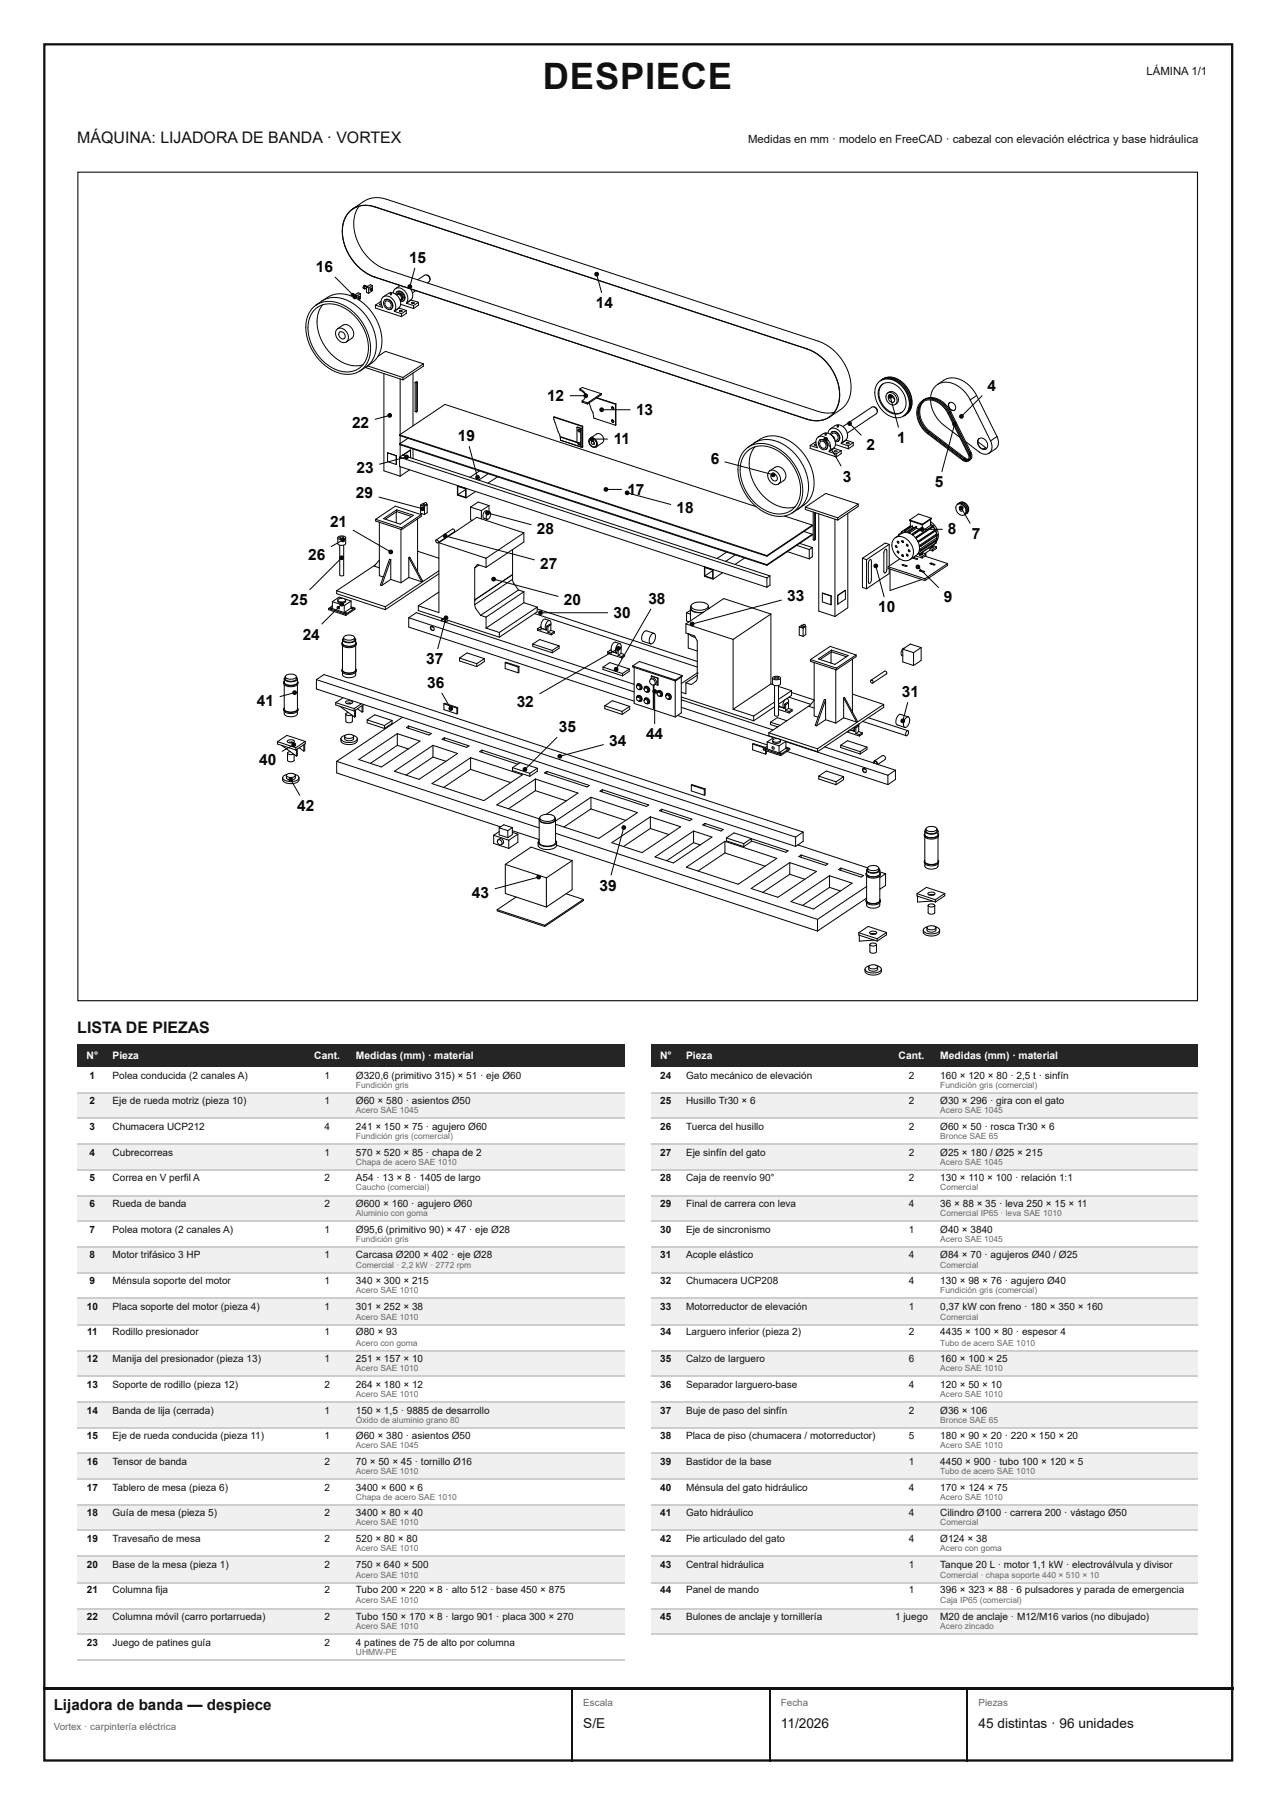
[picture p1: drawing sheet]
<svg xmlns="http://www.w3.org/2000/svg" width="297mm" height="420mm" viewBox="0 0 297 420" stroke-linecap="round" stroke-linejoin="round" font-family="sans-serif">
<defs><g id="words">
<text font-size="8.5" fill="#111" x="126.4" y="20.6">DESPIECE</text>
<g font-size="3.7" fill="#111">
<text x="18" y="33.3">MÁQUINA: LIJADORA DE BANDA · VORTEX</text>
<text x="18" y="240.5">LISTA DE PIEZAS</text>
</g>
<g font-size="3.6">
<text x="73.5" y="63.2">16</text>
<text x="95.2" y="61.1">15</text>
<text x="138.7" y="71.8">14</text>
<text x="127.3" y="93.3">12</text>
<text x="229.9" y="91.1">4</text>
<text x="81.9" y="99.7">22</text>
<text x="148" y="96.6">13</text>
<text x="106.6" y="102.7">19</text>
<text x="142.9" y="103.4">11</text>
<text x="201.7" y="104.7">2</text>
<text x="208.8" y="103.1">1</text>
<text x="83" y="110.1">23</text>
<text x="165.4" y="108.1">6</text>
<text x="196.2" y="112.1">3</text>
<text x="217.6" y="113.5">5</text>
<text x="82.8" y="116">29</text>
<text x="146" y="115.1">17</text>
<text x="157.5" y="119.5">18</text>
<text x="76.8" y="122.7">21</text>
<text x="125" y="124.2">28</text>
<text x="220.6" y="124.4">8</text>
<text x="226.2" y="125.5">7</text>
<text x="71.7" y="130.4">26</text>
<text x="125.8" y="132.4">27</text>
<text x="67.6" y="140.9">25</text>
<text x="131.3" y="140.9">20</text>
<text x="142.8" y="143.8">30</text>
<text x="150.9" y="140.5">38</text>
<text x="183.2" y="140">33</text>
<text x="204.4" y="142.6">10</text>
<text x="219.7" y="140.2">9</text>
<text x="70.5" y="148.9">24</text>
<text x="99.2" y="154.7">37</text>
<text x="99.4" y="160.1">36</text>
<text x="59.8" y="164.2">41</text>
<text x="120.3" y="164.6">32</text>
<text x="209.9" y="162.3">31</text>
<text x="130.1" y="170.4">35</text>
<text x="141.8" y="173.6">34</text>
<text x="150.4" y="172.1">44</text>
<text x="60.3" y="178">40</text>
<text x="69.2" y="188.8">42</text>
<text x="109.9" y="209">43</text>
<text x="139.6" y="207.4">39</text>
</g>
<text font-size="3.5" fill="#111" x="12.5" y="398.2">Lijadora de banda — despiece</text>
<g font-size="3.2" fill="#111">
<text x="135.8" y="402.2">S/E</text>
<text x="181.8" y="402.2">11/2026</text>
<text x="227.8" y="402.2">45 distintas · 96 unidades</text>
</g>
<g font-size="2.6" fill="#111">
<text x="266.9" y="17.5">LÁMINA 1/1</text>
<text x="174.1" y="33.3">Medidas en mm · modelo en FreeCAD · cabezal con elevación eléctrica y base hidráulica</text>
</g>
<g font-size="2.4" fill="#fff">
<text x="20.2" y="246.6">N°</text>
<text x="26.2" y="246.6">Pieza</text>
<text x="73.1" y="246.6">Cant.</text>
<text x="82.8" y="246.6">Medidas (mm) · material</text>
<text x="153.6" y="246.6">N°</text>
<text x="159.7" y="246.6">Pieza</text>
<text x="209.2" y="246.6">Cant.</text>
<text x="218.9" y="246.6">Medidas (mm) · material</text>
</g>
<g font-size="2.3" fill="#111">
<text x="20.8" y="251.1">1</text>
<text x="26.2" y="251.1">Polea conducida (2 canales A)</text>
<text x="75.5" y="251.1">1</text>
<text x="82.8" y="251.1">Ø320,6 (primitivo 315) × 51 · eje Ø60</text>
<text x="153.7" y="251.1">24</text>
<text x="159.7" y="251.1">Gato mecánico de elevación</text>
<text x="211.5" y="251.1">2</text>
<text x="218.9" y="251.1">160 × 120 × 80 · 2,5 t · sinfín</text>
<text x="20.8" y="256.9">2</text>
<text x="26.2" y="256.9">Eje de rueda motriz (pieza 10)</text>
<text x="75.5" y="256.9">1</text>
<text x="82.8" y="256.9">Ø60 × 580 · asientos Ø50</text>
<text x="153.7" y="256.9">25</text>
<text x="159.7" y="256.9">Husillo Tr30 × 6</text>
<text x="211.5" y="256.9">2</text>
<text x="218.9" y="256.9">Ø30 × 296 · gira con el gato</text>
<text x="20.8" y="263">3</text>
<text x="26.2" y="263">Chumacera UCP212</text>
<text x="75.5" y="263">4</text>
<text x="82.8" y="263">241 × 150 × 75 · agujero Ø60</text>
<text x="153.7" y="263">26</text>
<text x="159.7" y="263">Tuerca del husillo</text>
<text x="211.5" y="263">2</text>
<text x="218.9" y="263">Ø60 × 50 · rosca Tr30 × 6</text>
<text x="20.8" y="269.1">4</text>
<text x="26.2" y="269.1">Cubrecorreas</text>
<text x="75.5" y="269.1">1</text>
<text x="82.8" y="269.1">570 × 520 × 85 · chapa de 2</text>
<text x="153.7" y="269.1">27</text>
<text x="159.7" y="269.1">Eje sinfín del gato</text>
<text x="211.5" y="269.1">2</text>
<text x="218.9" y="269.1">Ø25 × 180 / Ø25 × 215</text>
<text x="20.8" y="274.9">5</text>
<text x="26.2" y="274.9">Correa en V perfil A</text>
<text x="75.5" y="274.9">2</text>
<text x="82.8" y="274.9">A54 · 13 × 8 · 1405 de largo</text>
<text x="153.7" y="274.9">28</text>
<text x="159.7" y="274.9">Caja de reenvío 90°</text>
<text x="211.5" y="274.9">2</text>
<text x="218.9" y="274.9">130 × 110 × 100 · relación 1:1</text>
<text x="20.8" y="281">6</text>
<text x="26.2" y="281">Rueda de banda</text>
<text x="75.5" y="281">2</text>
<text x="82.8" y="281">Ø600 × 160 · agujero Ø60</text>
<text x="153.7" y="281">29</text>
<text x="159.7" y="281">Final de carrera con leva</text>
<text x="211.5" y="281">4</text>
<text x="218.9" y="281">36 × 88 × 35 · leva 250 × 15 × 11</text>
<text x="20.8" y="287.1">7</text>
<text x="26.2" y="287.1">Polea motora (2 canales A)</text>
<text x="75.5" y="287.1">1</text>
<text x="82.8" y="287.1">Ø95,6 (primitivo 90) × 47 · eje Ø28</text>
<text x="153.7" y="287.1">30</text>
<text x="159.7" y="287.1">Eje de sincronismo</text>
<text x="211.5" y="287.1">1</text>
<text x="218.9" y="287.1">Ø40 × 3840</text>
<text x="20.8" y="292.9">8</text>
<text x="26.2" y="292.9">Motor trifásico 3 HP</text>
<text x="75.5" y="292.9">1</text>
<text x="82.8" y="292.9">Carcasa Ø200 × 402 · eje Ø28</text>
<text x="153.7" y="292.9">31</text>
<text x="159.7" y="292.9">Acople elástico</text>
<text x="211.5" y="292.9">4</text>
<text x="218.9" y="292.9">Ø84 × 70 · agujeros Ø40 / Ø25</text>
<text x="20.8" y="299">9</text>
<text x="26.2" y="299">Ménsula soporte del motor</text>
<text x="75.5" y="299">1</text>
<text x="82.8" y="299">340 × 300 × 215</text>
<text x="153.7" y="299">32</text>
<text x="159.7" y="299">Chumacera UCP208</text>
<text x="211.5" y="299">4</text>
<text x="218.9" y="299">130 × 98 × 76 · agujero Ø40</text>
<text x="20.2" y="305.1">10</text>
<text x="26.2" y="305.1">Placa soporte del motor (pieza 4)</text>
<text x="75.5" y="305.1">1</text>
<text x="82.8" y="305.1">301 × 252 × 38</text>
<text x="153.7" y="305.1">33</text>
<text x="159.7" y="305.1">Motorreductor de elevación</text>
<text x="211.5" y="305.1">1</text>
<text x="218.9" y="305.1">0,37 kW con freno · 180 × 350 × 160</text>
<text x="20.3" y="310.9">11</text>
<text x="26.2" y="310.9">Rodillo presionador</text>
<text x="75.5" y="310.9">1</text>
<text x="82.8" y="310.9">Ø80 × 93</text>
<text x="153.7" y="310.9">34</text>
<text x="159.7" y="310.9">Larguero inferior (pieza 2)</text>
<text x="211.5" y="310.9">2</text>
<text x="218.9" y="310.9">4435 × 100 × 80 · espesor 4</text>
<text x="20.2" y="317">12</text>
<text x="26.2" y="317">Manija del presionador (pieza 13)</text>
<text x="75.5" y="317">1</text>
<text x="82.8" y="317">251 × 157 × 10</text>
<text x="153.7" y="317">35</text>
<text x="159.7" y="317">Calzo de larguero</text>
<text x="211.5" y="317">6</text>
<text x="218.9" y="317">160 × 100 × 25</text>
<text x="20.2" y="323.1">13</text>
<text x="26.2" y="323.1">Soporte de rodillo (pieza 12)</text>
<text x="75.5" y="323.1">2</text>
<text x="82.8" y="323.1">264 × 180 × 12</text>
<text x="153.7" y="323.1">36</text>
<text x="159.7" y="323.1">Separador larguero-base</text>
<text x="211.5" y="323.1">4</text>
<text x="218.9" y="323.1">120 × 50 × 10</text>
<text x="20.2" y="329.1">14</text>
<text x="26.2" y="329.1">Banda de lija (cerrada)</text>
<text x="75.5" y="329.1">1</text>
<text x="82.8" y="329.1">150 × 1,5 · 9885 de desarrollo</text>
<text x="153.7" y="329.1">37</text>
<text x="159.7" y="329.1">Buje de paso del sinfín</text>
<text x="211.5" y="329.1">2</text>
<text x="218.9" y="329.1">Ø36 × 106</text>
<text x="20.2" y="335">15</text>
<text x="26.2" y="335">Eje de rueda conducida (pieza 11)</text>
<text x="75.5" y="335">1</text>
<text x="82.8" y="335">Ø60 × 380 · asientos Ø50</text>
<text x="153.7" y="335">38</text>
<text x="159.7" y="335">Placa de piso (chumacera / motorreductor)</text>
<text x="211.5" y="335">5</text>
<text x="218.9" y="335">180 × 90 × 20 · 220 × 150 × 20</text>
<text x="20.2" y="341">16</text>
<text x="26.2" y="341">Tensor de banda</text>
<text x="75.5" y="341">2</text>
<text x="82.8" y="341">70 × 50 × 45 · tornillo Ø16</text>
<text x="153.7" y="341">39</text>
<text x="159.7" y="341">Bastidor de la base</text>
<text x="211.5" y="341">1</text>
<text x="218.9" y="341">4450 × 900 · tubo 100 × 120 × 5</text>
<text x="20.2" y="347.1">17</text>
<text x="26.2" y="347.1">Tablero de mesa (pieza 6)</text>
<text x="75.5" y="347.1">2</text>
<text x="82.8" y="347.1">3400 × 600 × 6</text>
<text x="153.7" y="347.1">40</text>
<text x="159.7" y="347.1">Ménsula del gato hidráulico</text>
<text x="211.5" y="347.1">4</text>
<text x="218.9" y="347.1">170 × 124 × 75</text>
<text x="20.2" y="353">18</text>
<text x="26.2" y="353">Guía de mesa (pieza 5)</text>
<text x="75.5" y="353">2</text>
<text x="82.8" y="353">3400 × 80 × 40</text>
<text x="153.7" y="353">41</text>
<text x="159.7" y="353">Gato hidráulico</text>
<text x="211.5" y="353">4</text>
<text x="218.9" y="353">Cilindro Ø100 · carrera 200 · vástago Ø50</text>
<text x="20.2" y="359">19</text>
<text x="26.2" y="359">Travesaño de mesa</text>
<text x="75.5" y="359">2</text>
<text x="82.8" y="359">520 × 80 × 80</text>
<text x="153.7" y="359">42</text>
<text x="159.7" y="359">Pie articulado del gato</text>
<text x="211.5" y="359">4</text>
<text x="218.9" y="359">Ø124 × 38</text>
<text x="20.2" y="365.1">20</text>
<text x="26.2" y="365.1">Base de la mesa (pieza 1)</text>
<text x="75.5" y="365.1">2</text>
<text x="82.8" y="365.1">750 × 640 × 500</text>
<text x="153.7" y="365.1">43</text>
<text x="159.7" y="365.1">Central hidráulica</text>
<text x="211.5" y="365.1">1</text>
<text x="218.9" y="365.1">Tanque 20 L · motor 1,1 kW · electroválvula y divisor</text>
<text x="20.2" y="370.9">21</text>
<text x="26.2" y="370.9">Columna fija</text>
<text x="75.5" y="370.9">2</text>
<text x="82.8" y="370.9">Tubo 200 × 220 × 8 · alto 512 · base 450 × 875</text>
<text x="153.7" y="370.9">44</text>
<text x="159.7" y="370.9">Panel de mando</text>
<text x="211.5" y="370.9">1</text>
<text x="218.9" y="370.9">396 × 323 × 88 · 6 pulsadores y parada de emergencia</text>
<text x="20.2" y="377">22</text>
<text x="26.2" y="377">Columna móvil (carro portarrueda)</text>
<text x="75.5" y="377">2</text>
<text x="82.8" y="377">Tubo 150 × 170 × 8 · largo 901 · placa 300 × 270</text>
<text x="153.7" y="377">45</text>
<text x="159.7" y="377">Bulones de anclaje y tornillería</text>
<text x="208.3" y="377">1 juego</text>
<text x="218.9" y="377">M20 de anclaje · M12/M16 varios (no dibujado)</text>
<text x="20.2" y="383.1">23</text>
<text x="26.2" y="383.1">Juego de patines guía</text>
<text x="75.5" y="383.1">2</text>
<text x="82.8" y="383.1">4 patines de 75 de alto por columna</text>
</g>
<g font-size="2.3" fill="#666">
<text x="135.8" y="397.1">Escala</text>
<text x="181.8" y="397.1">Fecha</text>
<text x="227.8" y="397.1">Piezas</text>
<text x="12.5" y="402.7">Vortex · carpintería eléctrica</text>
</g>
<g font-size="2" fill="#666">
<text x="82.8" y="253.2">Fundición gris</text>
<text x="218.9" y="253.2">Fundición gris (comercial)</text>
<text x="82.8" y="259">Acero SAE 1045</text>
<text x="218.9" y="259">Acero SAE 1045</text>
<text x="82.8" y="265.1">Fundición gris (comercial)</text>
<text x="218.9" y="265.1">Bronce SAE 65</text>
<text x="82.8" y="271.2">Chapa de acero SAE 1010</text>
<text x="218.9" y="271.2">Acero SAE 1045</text>
<text x="82.8" y="277">Caucho (comercial)</text>
<text x="218.9" y="277">Comercial</text>
<text x="82.8" y="283.1">Aluminio con goma</text>
<text x="218.9" y="283.1">Comercial IP65 · leva SAE 1010</text>
<text x="82.8" y="289.2">Fundición gris</text>
<text x="218.9" y="289.2">Acero SAE 1045</text>
<text x="82.8" y="295.3">Comercial · 2,2 kW · 2772 rpm</text>
<text x="218.9" y="295.3">Comercial</text>
<text x="82.8" y="301.1">Acero SAE 1010</text>
<text x="218.9" y="301.1">Fundición gris (comercial)</text>
<text x="82.8" y="307.2">Acero SAE 1010</text>
<text x="218.9" y="307.2">Comercial</text>
<text x="82.8" y="313.3">Acero con goma</text>
<text x="218.9" y="313.3">Tubo de acero SAE 1010</text>
<text x="82.8" y="319.1">Acero SAE 1010</text>
<text x="218.9" y="319.1">Acero SAE 1010</text>
<text x="82.8" y="325.2">Acero SAE 1010</text>
<text x="218.9" y="325.2">Acero SAE 1010</text>
<text x="82.8" y="331.3">Óxido de aluminio grano 80</text>
<text x="218.9" y="331.3">Bronce SAE 65</text>
<text x="82.8" y="337.1">Acero SAE 1045</text>
<text x="218.9" y="337.1">Acero SAE 1010</text>
<text x="82.8" y="343.2">Acero SAE 1010</text>
<text x="218.9" y="343.2">Tubo de acero SAE 1010</text>
<text x="82.8" y="349.2">Chapa de acero SAE 1010</text>
<text x="218.9" y="349.2">Acero SAE 1010</text>
<text x="82.8" y="355.1">Acero SAE 1010</text>
<text x="218.9" y="355.1">Comercial</text>
<text x="82.8" y="361.2">Acero SAE 1010</text>
<text x="218.9" y="361.2">Acero con goma</text>
<text x="82.8" y="367.2">Acero SAE 1010</text>
<text x="218.9" y="367.2">Comercial · chapa soporte 440 × 510 × 10</text>
<text x="82.8" y="373.1">Acero SAE 1010</text>
<text x="218.9" y="373.1">Caja IP65 (comercial)</text>
<text x="82.8" y="379.1">Acero SAE 1010</text>
<text x="218.9" y="379.1">Acero zincado</text>
<text x="82.8" y="385.2">UHMW-PE</text>
</g>
</g></defs>
<path d="M10.3 10.3h276.5v399.5h-276.5z" fill="none" stroke="#111" stroke-width=".53"/>
<path d="M18.1 40.1h260.6v192.9h-260.6z" fill="none" stroke="#111" stroke-width=".26"/>
<g fill="#1d2733">
<path d="M18 243.2h6.9v5.2h-6.9z"/>
<path d="M24.9 243.2h45.7v5.2h-45.7z"/>
<path d="M70.6 243.2h11.2v5.2h-11.2z"/>
<path d="M81.8 243.2h63.7v5.2h-63.7z"/>
</g>
<g fill="#eef1f4">
<path d="M18 254.3h6.9v6h-6.9z"/>
<path d="M24.9 254.3h45.7v6h-45.7z"/>
<path d="M70.6 254.3h11.2v6h-11.2z"/>
<path d="M81.8 254.3h63.7v6h-63.7z"/>
<path d="M18 266.4h6.9v5.9h-6.9z"/>
<path d="M24.9 266.4h45.7v5.9h-45.7z"/>
<path d="M70.6 266.4h11.2v5.9h-11.2z"/>
<path d="M81.8 266.4h63.7v5.9h-63.7z"/>
<path d="M18 278.3h6.9v6.1h-6.9z"/>
<path d="M24.9 278.3h45.7v6.1h-45.7z"/>
<path d="M70.6 278.3h11.2v6.1h-11.2z"/>
<path d="M81.8 278.3h63.7v6.1h-63.7z"/>
<path d="M18 290.2h6.9v6.1h-6.9z"/>
<path d="M24.9 290.2h45.7v6.1h-45.7z"/>
<path d="M70.6 290.2h11.2v6.1h-11.2z"/>
<path d="M81.8 290.2h63.7v6.1h-63.7z"/>
<path d="M18 302.4h6.9v5.8h-6.9z"/>
<path d="M24.9 302.4h45.7v5.8h-45.7z"/>
<path d="M70.6 302.4h11.2v5.8h-11.2z"/>
<path d="M81.8 302.4h63.7v5.8h-63.7z"/>
<path d="M18 314.3h6.9v6.1h-6.9z"/>
<path d="M24.9 314.3h45.7v6.1h-45.7z"/>
<path d="M70.6 314.3h11.2v6.1h-11.2z"/>
<path d="M81.8 314.3h63.7v6.1h-63.7z"/>
<path d="M18 326.5h6.9v5.8h-6.9z"/>
<path d="M24.9 326.5h45.7v5.8h-45.7z"/>
<path d="M70.6 326.5h11.2v5.8h-11.2z"/>
<path d="M81.8 326.5h63.7v5.8h-63.7z"/>
<path d="M18 338.4h6.9v6.1h-6.9z"/>
<path d="M24.9 338.4h45.7v6.1h-45.7z"/>
<path d="M70.6 338.4h11.2v6.1h-11.2z"/>
<path d="M81.8 338.4h63.7v6.1h-63.7z"/>
<path d="M18 350.3h6.9v6.1h-6.9z"/>
<path d="M24.9 350.3h45.7v6.1h-45.7z"/>
<path d="M70.6 350.3h11.2v6.1h-11.2z"/>
<path d="M81.8 350.3h63.7v6.1h-63.7z"/>
<path d="M18 362.5h6.9v5.8h-6.9z"/>
<path d="M24.9 362.5h45.7v5.8h-45.7z"/>
<path d="M70.6 362.5h11.2v5.8h-11.2z"/>
<path d="M81.8 362.5h63.7v5.8h-63.7z"/>
<path d="M18 374.4h6.9v6.1h-6.9z"/>
<path d="M24.9 374.4h45.7v6.1h-45.7z"/>
<path d="M70.6 374.4h11.2v6.1h-11.2z"/>
<path d="M81.8 374.4h63.7v6.1h-63.7z"/>
</g>
<g fill="none" stroke="#c9ced4" stroke-width=".26">
<path d="M18 254.4h127.5M18 260.2h127.5M18 266.3h127.5M18 272.4h127.5M18 278.5h127.5M18 284.3h127.5M18 290.4h127.5M18 296.5h127.5M18 302.3h127.5M18 308.4h127.5M18 314.5h127.5M18 320.3h127.5"/>
<path d="M18 326.4h127.5M18 332.4h127.5M18 338.3h127.5M18 344.4h127.5M18 350.4h127.5M18 356.3h127.5M18 362.3h127.5M18 368.4h127.5M18 374.5h127.5M18 380.3h127.5M18 386.4h127.5"/>
</g>
<g fill="#1d2733">
<path d="M151.6 243.2h6.9v5.2h-6.9z"/>
<path d="M158.5 243.2h48.1v5.2h-48.1z"/>
<path d="M206.6 243.2h11.2v5.2h-11.2z"/>
<path d="M217.8 243.2h61.1v5.2h-61.1z"/>
</g>
<g fill="#eef1f4">
<path d="M151.6 254.3h6.9v6h-6.9z"/>
<path d="M158.5 254.3h48.1v6h-48.1z"/>
<path d="M206.6 254.3h11.2v6h-11.2z"/>
<path d="M217.8 254.3h61.1v6h-61.1z"/>
<path d="M151.6 266.4h6.9v5.9h-6.9z"/>
<path d="M158.5 266.4h48.1v5.9h-48.1z"/>
<path d="M206.6 266.4h11.2v5.9h-11.2z"/>
<path d="M217.8 266.4h61.1v5.9h-61.1z"/>
<path d="M151.6 278.3h6.9v6.1h-6.9z"/>
<path d="M158.5 278.3h48.1v6.1h-48.1z"/>
<path d="M206.6 278.3h11.2v6.1h-11.2z"/>
<path d="M217.8 278.3h61.1v6.1h-61.1z"/>
<path d="M151.6 290.2h6.9v6.1h-6.9z"/>
<path d="M158.5 290.2h48.1v6.1h-48.1z"/>
<path d="M206.6 290.2h11.2v6.1h-11.2z"/>
<path d="M217.8 290.2h61.1v6.1h-61.1z"/>
<path d="M151.6 302.4h6.9v5.8h-6.9z"/>
<path d="M158.5 302.4h48.1v5.8h-48.1z"/>
<path d="M206.6 302.4h11.2v5.8h-11.2z"/>
<path d="M217.8 302.4h61.1v5.8h-61.1z"/>
<path d="M151.6 314.3h6.9v6.1h-6.9z"/>
<path d="M158.5 314.3h48.1v6.1h-48.1z"/>
<path d="M206.6 314.3h11.2v6.1h-11.2z"/>
<path d="M217.8 314.3h61.1v6.1h-61.1z"/>
<path d="M151.6 326.5h6.9v5.8h-6.9z"/>
<path d="M158.5 326.5h48.1v5.8h-48.1z"/>
<path d="M206.6 326.5h11.2v5.8h-11.2z"/>
<path d="M217.8 326.5h61.1v5.8h-61.1z"/>
<path d="M151.6 338.4h6.9v6.1h-6.9z"/>
<path d="M158.5 338.4h48.1v6.1h-48.1z"/>
<path d="M206.6 338.4h11.2v6.1h-11.2z"/>
<path d="M217.8 338.4h61.1v6.1h-61.1z"/>
<path d="M151.6 350.3h6.9v6.1h-6.9z"/>
<path d="M158.5 350.3h48.1v6.1h-48.1z"/>
<path d="M206.6 350.3h11.2v6.1h-11.2z"/>
<path d="M217.8 350.3h61.1v6.1h-61.1z"/>
<path d="M151.6 362.5h6.9v5.8h-6.9z"/>
<path d="M158.5 362.5h48.1v5.8h-48.1z"/>
<path d="M206.6 362.5h11.2v5.8h-11.2z"/>
<path d="M217.8 362.5h61.1v5.8h-61.1z"/>
<path d="M151.6 374.4h6.9v6.1h-6.9z"/>
<path d="M158.5 374.4h48.1v6.1h-48.1z"/>
<path d="M206.6 374.4h11.2v6.1h-11.2z"/>
<path d="M217.8 374.4h61.1v6.1h-61.1z"/>
</g>
<g fill="none" stroke="#c9ced4" stroke-width=".26">
<path d="M151.6 254.4h127.3M151.6 260.2h127.3M151.6 266.3h127.3M151.6 272.4h127.3M151.6 278.5h127.3M151.6 284.3h127.3M151.6 290.4h127.3M151.6 296.5h127.3M151.6 302.3h127.3M151.6 308.4h127.3M151.6 314.5h127.3M151.6 320.3h127.3"/>
<path d="M151.6 326.4h127.3M151.6 332.4h127.3M151.6 338.3h127.3M151.6 344.4h127.3M151.6 350.4h127.3M151.6 356.3h127.3M151.6 362.3h127.3M151.6 368.4h127.3M151.6 374.5h127.3M151.6 380.3h127.3"/>
</g>
<path d="M10.1 392.9h277v.5h-277z" fill="#111"/>
<path d="M133.2 393.4v16.7M179.3 393.4v16.7M225 393.4v16.7" fill="none" stroke="#111" stroke-width=".26"/>
<g fill="none" stroke="#000" stroke-width=".23">
<path d="M82.1 48.6l2.6-1.7a5.8 5.8 0 0 1 5.2-.5l100.6 33a11.7 11.7 0 0 1 7.4 12.5l-.2 .7a5.4 5.4 0 0 1-2 2.7l-2.7 1.8M82.1 48.6a5.8 5.8 0 0 1 5.2-.5l100.6 33.1M82.1 48.6a6.6 6.6 0 0 0-2.3 7 12 12 0 0 0 7.5 8.9l100.6 33.1M82.1 48.7a6.5 6.5 0 0 0-2.2 6.9 11.9 11.9 0 0 0 7.4 8.9l100.6 33.1M83.6 48a9 9 0 0 0 .6 10 11.2 11.2 0 0 0 5.7 4.7l100.6 33.1a6.5 6.5 0 0 0 3.7 .2M87.3 48.2a5.8 5.8 0 0 0-5.2 .5M73.1 72.2a5.5 5.5 0 0 1 7.1-.5 10.7 10.7 0 0 1 5.3 11.2 5.1 5.1 0 0 1-7.5 3.1 10.7 10.7 0 0 1-6.1-11.3 5.4 5.4 0 0 1 1.2-2.5zM73.5 71.1a7.1 7.1 0 0 0-1.9 8 11.2 11.2 0 0 0 8.9 8 5.3 5.3 0 0 0 3.3-.7M73.5 71.1a6.5 6.5 0 0 1 7.2 .4 11.4 11.4 0 0 1 5.3 11.8 5.3 5.3 0 0 1-2.2 3.1M75 70a6.9 6.9 0 0 1 8.1 1.3 11.3 11.3 0 0 1 4.2 11.3 5.5 5.5 0 0 1-2 2.8M75 70a7 7 0 0 1 9.4 .4 11.2 11.2 0 0 1 4.2 11.3 6.3 6.3 0 0 1-3.3 3.7M75 70l-1.5 1.1"/>
<path d="M75.1 71a7.6 7.6 0 0 0-.3 8.1 9.7 9.7 0 0 0 8.3 6.1l1.4-.3M77.9 64.4l4.7 4.7M78.6 76.5a1.94 1.94 0 0 0-.1 2.3 1.94 1.94 0 0 0 2.1 .8M78.6 76.5a1.94 1.94 0 0 1 2.1 .8 1.94 1.94 0 0 1-.1 2.3M78.6 76.5l1.2-.8a1.94 1.94 0 0 1 2.1 .8 1.94 1.94 0 0 1 0 2.3l-1.3 .8M79 77.4a.9 .9 0 0 1 1.2 .3 .9 .9 0 0 1-.3 1.2 1.04 1.04 0 0 1-.9-1.5zM81.7 68.8v.1M82.2 69v.1M82.3 68.4l-.2 .1-.2 .5M82.3 68.4l.1 .2M82.3 68.4l-.4-.1-.2 .5M82.4 69v.2"/>
<path d="M82.5 68.8l.5 .1M82.5 68.8v.4M82.5 68.6l-.3-.1-.1 .2-.1 .2 .4 .2M82.8 68.5l-.3 .1-.1 .4M83 68.9v.6M83.7 69h-.3l-.1 .2v.2l.3 .1M83.7 69l-.1 .2v.3M83.7 69l.1 .2-.2 .3M83.9 68.3v1.3l-.4 .2M83.9 68.3l-.9 .6M83.9 68.3l-.5-.1-.9 .6M85.1 67.1l-.2 .1"/>
<path d="M85.1 66.5l-.3 .3 .1 .4M85.1 66.5l.1 .2M85.1 66.5l-.3-.1-.3 .3v.4l.4 .1M85.3 67.4h.1M85.3 66.9v1.2l.5 .2M85.3 66.9l.5 .1M85.3 66.7l-.3-.1-.1 .2-.1 .2 .4 .2M85.6 66.7l-.4 .2 .1 .5M85.8 67v1.3M86.6 67.1h-.4l-.1 .2v.2l.3 .1M86.6 67.1l-.2 .2v.3M86.6 67.1v.2l-.2 .3"/>
<path d="M86.7 66.4l-.5-.1-.9 .6M86.7 66.4v1.3l-.9 .6M86.7 66.4l-.9 .6M87.4 71v.7l6 2M88.7 70.3h-.2l-1.1 .7M88.7 70.7l-.4 .2 .5 .1M89.2 69.1l1.2-.8a2.25 2.25 0 0 1 2.8 2.7l-.3 .6M89.2 69.1a1.97 1.97 0 0 0-.2 2.5l-1.6-.6M89.2 69.1a2.25 2.25 0 0 1 2.4 .8 2.25 2.25 0 0 1 .2 2.5M89.6 69.8a1.34 1.34 0 0 1 1.6 .5 1.34 1.34 0 0 1-.1 1.6M89.6 69.8a1.35 1.35 0 0 0-.1 1.6 1.35 1.35 0 0 0 1.5 .5M89.6 69.8a1.35 1.35 0 0 1 1.5 .6 1.35 1.35 0 0 1-.1 1.5"/>
<path d="M89.8 70.1a.94 .94 0 0 1 1.1 .4 .94 .94 0 0 1-.2 1.2 .99 .99 0 0 1-1-.5 .99 .99 0 0 1 .1-1.1zM90.9 68.3h.2M90.9 68.3v.3M90.9 68.6h.1M91.1 68.3v.3h-.2M91.1 71.9h.1M91.1 71.9h-.1M91.8 72.5l1.6 .5M91.8 72.4v.1M92.1 67.2l-.4 .3-.2 .7M92.1 67.2a2.25 2.25 0 0 1 2.3 .8 2.25 2.25 0 0 1 .2 2.5M92.4 68.6a.8 .8 0 0 1 .9 .3 .8 .8 0 0 1-.1 .9"/>
<path d="M92.4 68.6h-.1M92.4 67.9l-.3 .6M92.4 67.9a1.36 1.36 0 0 1 1.5 .6 1.36 1.36 0 0 1 0 1.6M92.5 68.3l-.2 .3M92.5 68.3a.97 .97 0 0 1 1 .4 .97 .97 0 0 1 0 1.2M92.5 68.3a.92 .92 0 0 1 1.2 .3 .92 .92 0 0 1-.2 1.3M92.5 67.9a1.34 1.34 0 0 1 1.5 .5 1.34 1.34 0 0 1-.1 1.7M92.5 67.9h.1M92.5 67.9h-.1M92.6 68.5a.8 .8 0 0 1 .8 .3 .8 .8 0 0 1 0 .9M92.6 68.5h-.1M92.6 68.5l-.2 .1"/>
<path d="M92.9 71.7l1.7 .6M92.9 71.6v.1M92.9 71.7l-1.1 .8M92.9 71.6l-1.1 .8M93 72.3l.6 .1-.4 .2-.2-.1zM93.1 66.5l-1 .7M93.2 69.8l-.1 .1M93.3 70.8l3 1M93.4 69.7l-.1 .1M93.4 69.7l-.2 .1M93.4 73v.7M93.5 69.9h-.3"/>
<path d="M93.7 66.7h.2M93.7 66.6v.1M93.7 66.7h.1M93.9 70.1h-.7M94.6 72.3v.6l-1.2 .8M94.6 72.3l-1.2 .7M94.6 70.6l1.7 .5M94.6 70.5v.1M95.6 67.3a2.04 2.04 0 0 1 .1 2.4M95.7 69.8l-1.1 .8M95.7 69.8l1.7 .6M95.7 69.7v.1"/>
<path d="M95.7 69.7l-1.1 .8M95.8 70.4l.6 .1-.4 .2zM96.3 71.1v.7M96.6 62.4l-1.2 4.3M96.8 67.7l-.8 .5M97.2 65.1l1.6-1a.95 .95 0 0 1 1.2 .6 .95 .95 0 0 1-.6 1.2M97.4 70.4v.6l-1.1 .8M97.4 70.4l-1.1 .7M99.3 64l.6 .4 .2 .8M138.9 63.8l1.1 4.4M85 85.5l8.8 2.9M85.3 85.4l-1.5 1"/>
<path d="M85.6 85.2l8.2 2.7M88 82.9l1.7-1.1 8.8 2.9M89.4 87v22.6l3.7 1.2M90.7 96.7l-3.5 .9M93.1 88.2v12.9M93.8 87.9v.5M96.1 86.9v12.2M96.6 89v6.8l.3 .1M96.6 89l.3 .1M96.9 89.1v6.8M97.2 89v6.7l-.3 .2M97.2 89l-.3 .1"/>
<path d="M97.2 89l-.3-.1-.3 .1M98.5 84.7v.5l-4.7 3.2M98.5 84.7l-4.7 3.2M128.9 97.1v.5l1.4 3.7 .2 .9M128.9 97.1l6.7 2.1M128.9 97.1l6.6 2.2M132.6 92.1h3.7M134.3 99.5l1 .2M134.3 99.5v3.5l-3.8-1.2M134.3 99.5l.9 .3M134.7 99.9v.1M135 90.5v.3l.4 .2a1.72 1.72 0 0 1 .9 1.2"/>
<path d="M135 90.5a1.98 1.98 0 0 1 1.3 1.6M135 90.5l.5-.3 4.4 1.4M135.2 99.8v4.2M135.3 99.7l-.1 4.3M135.3 99.7l-.1 .1M135.5 93.4v.2l1.3 .4M135.5 93.4l1.3 .4M135.5 99.3v4.9M135.6 99.2l-.1 5M135.6 99.2l-.1 .1M136.3 92.1a1.59 1.59 0 0 1-.8 1.3M136.8 93.8v.2"/>
<path d="M137.1 93.8l.9 2.3 .2 1.2 5.1 1.7M138.8 92.7l4.5 1.4M138.9 92.6l4.5 1.4M139.9 91.6v.3l-3.1 2.1M139.9 91.6l-3.1 2.2M140 95.4h6.7M142.5 97.8l.4 .4M142.5 94.8l.4 .4M142.5 97.8l-.2 .1M142.5 94.8l-.2 .1M142.5 97.7v.1M142.5 94.7v.1"/>
<path d="M143.3 94.1v4.9M143.4 94l-.1 5M143.4 94l-.1 .1M187.9 81.2a11.7 11.7 0 0 1 7.4 12.5l-.2 .7a5.3 5.3 0 0 1-2.1 2.7M187.9 81.2a11.6 11.6 0 0 1 7.3 12.4 5.3 5.3 0 0 1-7.3 4M193 97.1a5.8 5.8 0 0 1-5.1 .5M193.3 99.8l1.1-.7a2.25 2.25 0 0 1 2.4 .8 2.25 2.25 0 0 1 .2 2.5M193.3 99.8l-.3 .4-.3 .6M193.3 99.8a2.25 2.25 0 0 1 2.3 .8 2.25 2.25 0 0 1 .2 2.5M194.9 99h.2M194.9 99v.4M194.9 99.3v.1"/>
<path d="M195.1 99v.4h-.2M196.2 99.3l6.7-4.5a.97 .97 0 0 1 1.1 .4 .97 .97 0 0 1 0 1.1l-6.8 4.5M197.8 98.6l2.7 2.8M203.4 94.7l.6 .4 .2 .8M204.9 88.6a3.8 3.8 0 0 0-1 4.6 5.5 5.5 0 0 0 5.6 4l.9-.4M204.9 88.6a4.2 4.2 0 0 1 5.3 1.7 4.8 4.8 0 0 1 .5 6.3l-.3 .2M205 88.6a4.2 4.2 0 0 1 5.3 1.6 4.8 4.8 0 0 1 .4 6.4l-.2 .2M205 88.6h-.1M205 89.8a2.89 2.89 0 0 1 4.3 .4 4.2 4.2 0 0 1 1 5.5 3.1 3.1 0 0 1-4.7-1 4.1 4.1 0 0 1-.6-4.9zM205.2 88.4a4.2 4.2 0 0 1 5.3 1.7 4.8 4.8 0 0 1 .4 6.3l-.2 .2M205.2 88.4a3.8 3.8 0 0 1 4.9 1.1 5.2 5.2 0 0 1 1.1 6.6l-.5 .5M205.2 88.4l-.1 .1"/>
<path d="M205.5 88.3a4.2 4.2 0 0 1 5.3 1.6 4.8 4.8 0 0 1 .4 6.3l-.3 .2M205.5 88.3a3.8 3.8 0 0 1 4.8 1 5.2 5.2 0 0 1 1.2 6.7l-.7 .5M205.5 88.3h-.1M205.5 89.4a3.7 3.7 0 0 0 .1 5.1 3.5 3.5 0 0 0 4.4 1.5M206.6 91.5a1.68 1.68 0 0 0-.1 2 1.68 1.68 0 0 0 1.9 .6M206.6 91.5a1.68 1.68 0 0 1 1.9 .7 1.68 1.68 0 0 1-.1 1.9M206.6 91.5a1.65 1.65 0 0 1 1.9 .1 1.65 1.65 0 0 1 .6 1.8l-.7 .7M206.9 92.1a.9 .9 0 0 1 1.2 .4 .9 .9 0 0 1-.3 1.2 1.04 1.04 0 0 1-.9-1.6zM207.2 92.3l1.9 7.2M207.7 92.1l.1 .4 .5 .5M210.5 96.8h-.1M210.7 96.6l-.1 .1"/>
<path d="M210.7 96.6h.1M214.7 93.3a3.8 3.8 0 0 0-1 4.6l.3 .7a6.5 6.5 0 0 0 1.9 2.4l8.2 6.2 .7 .3 .6-.2M214.7 93.3a4.2 4.2 0 0 1 5.3 1.6l.8 1.3M214.9 93.2a4.2 4.2 0 0 1 5.3 1.6l.8 1.2M214.9 93.2l-.2 .1M214.9 93.5a4.1 4.1 0 0 0-.2 5.5l1.5 1.6M214.9 93.1a4.2 4.2 0 0 1 5.4 1.7l.8 1.2M214.9 93.1a3.8 3.8 0 0 1 5.1 .9l1.3 1.9M214.9 93.1v.1M214.9 93.4a4.2 4.2 0 0 0-.1 5.6l1.5 1.6M215.1 93.4a4.2 4.2 0 0 0-.1 5.4l1.5 1.7M216.6 93.1a8.1 8.1 0 0 0 3.1 5.9l3.7 2.8"/>
<path d="M218.2 89.5l-.4 .3a4 4 0 0 0-1.2 2.7M218.2 89.5a4.9 4.9 0 0 1 6 1.3l1.6 2.3M218.2 89.5a5 5 0 0 1 7.5 .3l1.6 2.3M220.8 96.2l4.8 9.5M221 93.8a1.03 1.03 0 0 1 1.3 .4 1.03 1.03 0 0 1-.3 1.4 1.16 1.16 0 0 1-1-1.8zM221 93.7a1.1 1.1 0 0 0 0 1.3 1.1 1.1 0 0 0 1.2 .5M221 96l-.2 .2M221 96l4.8 9.6M221.1 96l4.7 9.6M221.3 95.9l-.2 .1M221.3 95.9l4.7 9.5M222.2 98.7l-3 11.2"/>
<path d="M225.8 93.1l4.8 9.5M227.3 92.1l-1.5 1M227.3 92.1l4.8 9.5M228.7 92.1l-4.9 4.8M88.1 115.7l10.3 2.7M90.2 105.4v2.1l2 .6M90.2 105.4l2.1 .7M90.2 105.4h.1M92.2 119.2v2.5M92.3 106.1l-.1 2M92.3 108.1h-.1M92.3 106.1h-.1"/>
<path d="M92.3 119.1l3.5 1.1M92.3 119.1l-2.6 1.8M92.3 118.7v.4M93 101.2v.2l85.5 28.1M93 103.3v.2l85.5 28.1M93 106.4v2.2l85.5 28.1M93 103.3l85.5 28.1M93 101.2l10.6-7.1 72.4 23.9M93 101.2l85.5 28.1M93 106.4l85.5 28.1M93.1 101.4v1.9M93.1 103.5v2.8"/>
<path d="M93.1 108.6v2.2M93.7 106l85.5 28.1M93.7 105.9v.1M93.7 105.9l.1 .1M93.8 106h.1M94.6 106.4l-6.3 1.7M95 102l-2 1.3M95.3 109.4l-2.2 1.4M95.6 104.8l-2.6 1.6M95.6 104.8v1.8M95.6 104.8l-1.8 1.2M96.1 104.5v2.3"/>
<path d="M97.9 117.6v1.9l.9 .3M97.9 117.6l.9 .3M98 119.8v.4l-4.5 3.1M98 119.8l-6-2-4.6 3.1M98 119.8l-4.5 3.1M98.6 117.3l.4-.3h.2l.1 .3-.5 .4M98.6 117.3h.2v.4M98.6 117.3v.3l.2 .1M98.7 117.2l-.8 .4M98.8 117.9v1.9M99.2 117.4l.2 .1M99.4 117.5v1.9l-.6 .4"/>
<path d="M99.4 117.5l-.6 .4M106.5 113.1v2.1l2 .7M106.5 113v.1M106.6 113.2l1.8 .6v2l-1.8-.6zM108.4 114l-1.8 1.2M108.5 113.7v2.2M109.2 103.9l1.9 7.2M109.5 118v3l.4 .1M109.5 118l2.5 .9M110.7 114.4l-2.2 1.5M111.6 109.6l-2.2 1.5M112 118.9v1.9"/>
<path d="M113.5 119.4l10.2 2.8M113.6 110.3l-2.2 1.5M113.8 117.7v1.4M113.8 117.7l-1.8 1.2M113.8 117.7l-2.5-.8-1.8 1.1M114 119.1l-.8-.2a1.14 1.14 0 0 0-.6 1.7l.8 .3M114 119.1a1.08 1.08 0 0 1-.6 1.8M114 119.1a1.14 1.14 0 0 0-.6 1.8M115.8 111l-2.2 1.5M130.5 101.8l3.8 1.1M130.5 101.8v.7l4.7 1.5M130.5 102.5l5 1.7"/>
<path d="M134.7 103.1l.3 .4M134.7 100l.3 .4M134.7 103.1l-.2 .1M134.7 100l-.2 .2M134.7 103v.1M137.4 102a1.29 1.29 0 0 0-.1 1.5 1.29 1.29 0 0 0 1.4 .6M137.4 102a1.29 1.29 0 0 1 1.4 .6 1.29 1.29 0 0 1-.1 1.5M137.4 102l1.5-1a1.29 1.29 0 0 1 1.4 .6 1.29 1.29 0 0 1-.1 1.5l-1.5 1M137.4 102.2a1.1 1.1 0 0 0 0 1.3 1.1 1.1 0 0 0 1.2 .4M137.4 102.2a1.11 1.11 0 0 1 1.2 .5 1.11 1.11 0 0 1 0 1.2M137.5 102.2a1.1 1.1 0 0 1 1.2 .4 1.1 1.1 0 0 1-.1 1.3M137.5 102.2h-.1"/>
<path d="M137.7 102.8v.5l.5 .1M137.7 102.8l.5 .1v.5M137.8 102.7a.42 .42 0 0 1 .5 .2 .42 .42 0 0 1-.1 .5M137.8 102.7h.1M137.8 102.7l-.1 .1M137.8 102.2h3.7M138.6 103.9h.1M141 113.9h3.7M146 114.7l10.2 2.8M168.6 107.5l11.4 3M173.7 105.3a5.5 5.5 0 0 1 7.1-.5 10.7 10.7 0 0 1 5.3 11.2 5.1 5.1 0 0 1-7.5 3.1 10.8 10.8 0 0 1-6.2-11.3 5.4 5.4 0 0 1 1.3-2.5zM174.1 104.1a7.1 7.1 0 0 0-1.9 8.1 11.2 11.2 0 0 0 8.9 8 5.3 5.3 0 0 0 3.3-.8"/>
<path d="M174.1 104.1a6.5 6.5 0 0 1 7.2 .4 11.4 11.4 0 0 1 5.3 11.8 5.3 5.3 0 0 1-2.2 3.1M175.6 103.1a6.9 6.9 0 0 1 8.1 1.3 11.2 11.2 0 0 1 4.2 11.2 5.3 5.3 0 0 1-2 2.9M175.6 103.1a7 7 0 0 1 9.4 .4 11.2 11.2 0 0 1 4.1 11.3 6.2 6.2 0 0 1-3.2 3.7M175.6 103.1l-1.5 1M175.7 104a7.6 7.6 0 0 0-.3 8.2 9.7 9.7 0 0 0 8.3 6l1.4-.2M179.2 109.6a1.94 1.94 0 0 0-.1 2.3 1.94 1.94 0 0 0 2.1 .8M179.2 109.6a1.93 1.93 0 0 1 2.1 .8 1.93 1.93 0 0 1-.1 2.3M179.2 109.6l1.2-.8a1.94 1.94 0 0 1 2.1 .8 1.94 1.94 0 0 1 0 2.2l-1.3 .9M179.6 110.4a.91 .91 0 0 1 1.2 .4 .91 .91 0 0 1-.3 1.2 1.03 1.03 0 0 1-.9-1.6zM185.9 118.5l-1.5 .9M187.5 118.1v.5l7.5 2.5M187.5 118.1l7.5 2.4"/>
<path d="M188.6 103.7v.7l6 2M189.3 119.2v6.5l.3 .1M189.6 119.3v6.5M189.8 119.4v6.2l-.2 .2M189.9 103l-.2-.1-1.1 .8M190 103.4l-.5 .1 .5 .2M190.5 101.7l1.1-.7a2.25 2.25 0 0 1 2.4 .8 2.25 2.25 0 0 1 .1 2.5M190.5 101.7a1.99 1.99 0 0 0-.3 2.5l-1.6-.5M190.5 101.7a2.25 2.25 0 0 1 2.3 .8 2.25 2.25 0 0 1 .2 2.5M190.6 119.6v22.7l3.7 1.2M190.8 102.5a1.36 1.36 0 0 0 0 1.6 1.36 1.36 0 0 0 1.4 .5M190.8 102.5a1.36 1.36 0 0 1 1.5 .5 1.36 1.36 0 0 1-.1 1.6"/>
<path d="M190.9 102.4a1.35 1.35 0 0 1 1.5 .6 1.35 1.35 0 0 1-.1 1.5M190.9 102.4h.1M190.9 102.4l-.1 .1M191 102.8a.94 .94 0 0 1 1.1 .4 .94 .94 0 0 1-.2 1.2 .99 .99 0 0 1-1-.5 .99 .99 0 0 1 .1-1.1zM192.1 100.9h.2M192.1 100.9v.3M192.1 101.2h.1M192.1 100.9h.1M192.2 102.3l3.6 6.2M192.3 100.9v.3h-.2M192.3 104.5v.1M192.3 104.5l-.1 .1"/>
<path d="M193 105.1l1.6 .6M193 105v.1M193.4 101.2a.96 .96 0 0 1 1.5 .1 .96 .96 0 0 1-.5 1.4M193.6 101.3l.5 .4 .2 .8M193.6 100.6l-.3 .5M193.6 100.6a1.36 1.36 0 0 1 1.5 .5 1.36 1.36 0 0 1 0 1.6M193.7 100.5a1.34 1.34 0 0 1 1.5 .6 1.34 1.34 0 0 1 0 1.6M193.9 101.6l.3 .5M194.1 104.4l1.7 .5M194.1 104.3v.1M194.1 104.4l-1.1 .7M194.1 104.3l-1.1 .7"/>
<path d="M194.2 105l.4-.1 .2 .2-.4 .1h-.2zM194.5 103.5l3 1M194.6 105.7v.7M195.1 102.7l-.7 .1M195.2 102.7h-.1M195.8 104.9v.7l-1.2 .8M195.8 104.9l-1.2 .8M195.8 103.1v.2M195.8 103.3l1.7 .5M197 102.5l-1.2 .8M197 102.4l-1.2 .7M197 102.5l1.6 .5"/>
<path d="M197 102.4v.1M197 103.1l.5-.1 .2 .2-.5 .1h-.2zM197.3 119.5v22l-3 2M197.5 103.8v.7M198.6 103v.7l-1.1 .8M198.6 103l-1.1 .8M199.8 117.3l-4.8 3.2M199.8 117.3v.6l-4.8 3.2M199.8 117.3l-7.6-2.4-4.7 3.2M216 100.8a5.3 5.3 0 0 1-1.9-6.6 3.2 3.2 0 0 1 4.9 0l1 1 .5 .8 4.9 9.8a.85 .85 0 0 1 0 1.2 .85 .85 0 0 1-1.2 0M216 100.8l8.2 6.2M216.2 100.6l8.2 6.2"/>
<path d="M216.2 100.6l-.2 .2M216.3 100.6l8.1 6.2M216.5 100.5l8.2 6.1M216.5 100.5l-.2 .1M222.9 117.4a1.53 1.53 0 0 0-.1 1.8 1.53 1.53 0 0 0 1.7 .6M222.9 117.4a1.54 1.54 0 0 1 1.7 .6 1.54 1.54 0 0 1-.1 1.8M222.9 117.4a1.51 1.51 0 0 1 1.7 .6 1.51 1.51 0 0 1-.1 1.8M223.1 117.2a1.55 1.55 0 0 1 1.7 .6 1.55 1.55 0 0 1 0 1.8M223.1 117.2l-.1 .1M223.2 117.2a1.54 1.54 0 0 1 1.7 .6 1.54 1.54 0 0 1-.1 1.8M223.2 117.2h-.1M223.4 117a1.54 1.54 0 0 1 1.7 .7 1.54 1.54 0 0 1-.1 1.8"/>
<path d="M223.4 117l-.1 .1M223.5 117a1.55 1.55 0 0 1 1.7 .6 1.55 1.55 0 0 1-.1 1.8M223.5 117h-.1M223.7 118.2l2.1 3.7M224.4 106.8l.4 .2h.5M224.4 106.8l-.2 .2M224.4 106.8l.9 .2M224.7 106.6l.7 .3M224.7 106.6l-.3 .2M224.8 119.6l-.1 .1M224.8 102.8l3.5 2.7a1.84 1.84 0 0 0 1.9 0M224.8 119.6h.1"/>
<path d="M225 119.5h-.1M225.1 119.4h.1M225.1 119.4l-.1 .1M225.6 105.7a1.27 1.27 0 0 1-.2 1.6M225.6 107.1v.1M225.8 105.6a1.19 1.19 0 0 1-.4 1.7M225.8 105.6l-.2 .1M225.8 105.6a1.28 1.28 0 0 1-.2 1.5M226 105.4a1.19 1.19 0 0 1-.4 1.7M226 105.4l-.2 .2M227.6 102.8l1.8 1.4M227.8 102.2a1.49 1.49 0 0 1 1.8 .4 1.49 1.49 0 0 1 0 1.8 1.52 1.52 0 0 1-1.7-.4 1.52 1.52 0 0 1-.1-1.8z"/>
<path d="M227.9 102.1a1.53 1.53 0 0 0 0 1.7 1.53 1.53 0 0 0 1.6 .7M229.4 104.2l.3 .2M229.4 104.2l-.6 .4M230.6 102.6a2.26 2.26 0 0 1-.4 2.9M232.1 101.6a2.26 2.26 0 0 1-.4 2.9l-1.5 1M232.1 101.6l-1.5 1M78.4 137.5v.7l11.3 3.7M78.4 137.5l11.3 3.7M78.6 139.7v.3a1.19 1.19 0 0 0 1.9 0v-.3M78.6 139.7a1.16 1.16 0 0 1 1.9 0M78.6 139.7a1.19 1.19 0 0 0 1.9 0M78.6 125.2a1.18 1.18 0 0 1 1.9 0"/>
<path d="M78.6 125.2a1.19 1.19 0 0 0 1.9 0M78.6 125.2v1.3a1.19 1.19 0 0 0 1.9 0v-1.3M79.1 126.9v7l.4 .2 .5-.2v-7M79.1 125.1l.4-.1 .5 .2a.52 .52 0 0 1-.9-.1zM79.5 129.8l-7.5 7.5M79.8 125.7l-2.8 1.6M79.9 139.3l-1-.3-1.5 1.1M80.2 139.4l1.5 .5M81.7 139.9v1.6l-1.6 1.1M81.7 139.9l-1.6 1.1M82.1 123.4l8.8 5.1M87.3 131.5l-8.9 6"/>
<path d="M87.4 120.9v.4l6.1 2M87.4 120.9l6.1 2M88.3 130.4l-1.2 1.4 1.2 .4M88.3 121.6v12.4l.9 .3M89.3 120.7l3-2 3.9 1.3-3.1 2zM91 130.3l-.3-.1-2.2 6 .3 .1M91 134.9l-2.2 1.4M91 134.9l2.3 .8M91 130.3v4.6M91 130.3l-2.2 6M93.3 123.2v12.5M93.5 122.9v.4"/>
<path d="M95.2 129.8v4.6M95.2 134.4l-1.9 1.3M95.2 134.4l3 1M95.2 129.8l.2-.1 3 5.6-.2 .1M95.2 129.8l3 5.6M97.2 128.3l5 1.6M97.2 133.1h.1M97.2 120.8v12.3M101.5 125.7l3.8-2.5 .4 .1v.5l-3.8 2.5M101.5 125.7v.5l.4 .1M101.5 125.7l.4 .2v.4M102.2 126.3v16.3l-4.8-1.6"/>
<path d="M102.2 137.8l-4.8 3.2M102.2 126.3l10.9 3.7M102.2 133.6l-12.5 8.3M102.2 132.9l-12.5 8.3M103.6 124.8l20.9 5.5M110.5 139.7h.1M110.5 132.2v8.6M111.5 131.5l-1 .7M113.1 130v2.1M113.1 132.1l-2-.7-.6 .8M113.5 120.9l-.4 .2M114.9 134.8l15.1 4.1"/>
<path d="M119.3 134.9l.3 .9 1.1 1.5M119.3 127.9v7M119.3 133.8l-8.8 5.9M119.3 134.9l-8.8 5.9M120.7 137.3l-8.8 5.9M120.7 137.3l1.2 .5M121.9 137.8l-8.8 5.9M121.9 124v2.2l-8.8 5.9M121.9 137.8v2.5M121.9 124l-10.9-3.6-8.8 5.9M121.9 124l-8.8 6M164 132v2.1l2 .7"/>
<path d="M164 132l2 .6M164 131.9v.1M164.1 132.1l1.8 .6v2l-1.8-.6zM165.9 132.9l-1.8 1.2M166 132.6v2.2M166 132.6h.1M168.2 133.3l-2.2 1.5M169.1 128.5l-2.2 1.5M171.1 129.2l-2.2 1.5M173.3 129.9l-2.2 1.5M178.5 129.3v.2M178.5 131.4v.2"/>
<path d="M178.5 134.5v2.2M179.2 134.1v2.1l-.7 .5M179.2 134.1l-.7 .4M181.9 139.7l-20.8 5.6M182.6 120.1l6.5 2.1M183.3 128.4l5.1 1.7M185.4 127l3 .9M186.1 126.5l3 1M187.1 123.7l2 .7M188.4 127.9v2.2M189.1 122.2v.2l-10.6 7.1M189.1 124.4v.1l-10.6 7.1"/>
<path d="M189.1 127.5v2.1l-.7 .5M189.1 124.4l-10.6 7M189.1 122.2l-10.6 7.1M189.1 127.5l-.7 .4M191.4 138.1v2l2 .7M191.4 138.1l2.1 .6M191.5 138.1h-.1M193.5 138.7l-.1 2.1M194.3 120.9v22.6M195 138.6v2M195 138.6h.1M195 120.5v.6"/>
<path d="M196.8 137.4v2.1l-1.8 1.1M196.8 137.4l-1.8 1.2M200.7 130v6.7l1 .4M200.7 130l1 .3M201.7 130.3v6.8M202.4 130.4l.3-.1 .1 .3v4.4l-.1 .5-.4 .3-.2-.3v-4.4zM203.9 131.7l1.9 7.3M206 128l.3-.2 .1 .4v4.4l-.1 .5-.4 .3-.2-.4v-4.3zM206.7 131.9l8.6 2.8M206.7 131.9v.4l8.6 2.8M207 126.7l-5.3 3.6M207 132.4v1.1l-5.3 3.6"/>
<path d="M207 126.7l-1-.3-5.3 3.6M207 126.7v5.1M207.2 132.5v5l7.4-2.6M208.4 125.2a2.97 2.97 0 0 0 .5 4.5l.4 .3a2.25 2.25 0 0 0 2.5 .3M208.4 125.2a3 3 0 0 1 4 2.1l.1 .5a2.22 2.22 0 0 1-.7 2.5M208.4 125.2a3.4 3.4 0 0 1 2.5-1.3 3.6 3.6 0 0 1 2.8 4.9l-1.9 1.5M208.5 127v.3l.3 .1M208.9 128.3l.1 .3 .2 .1M208.9 126l.1 .3 .2 .1M209.2 124.4l.2 .1M209.2 124.4l.1 .2M209.4 130.1l-2.7 1.8"/>
<path d="M209.8 123.9l.1 .2M209.8 124l-.6 .4M209.9 123.8l2-1.3-2.1 1.4M209.9 123.8l.2 .3M209.9 123.8l-.1 .1M210 129.1v.2l.3 .2M210 125.9v.3l.3 .1M210.3 131.4l-.3 .1 .8 .3h.3l-.1-.1M210.3 131.4v.3M210.3 131.4l.7 .3M210.6 123.6h.1M210.6 123.6l.1 .3"/>
<path d="M210.6 123.7l-.4 .3M210.7 123.6l.1 .3M210.8 123.9h.1M211 129.1l.3 .3M211 129h.3l.1 .3-.3 .1-.1-.3M211 129v.1M211 131.7v.1M211.1 126.7v.3l.2 .1M211.1 129l-.1 .1M211.5 128v.2l.3 .2M211.5 123.7v.3l.2 .1M211.5 123.7l.2 .1"/>
<path d="M211.7 123.8v.3M211.7 121.1v.1l3 1M211.7 121.1l3 .9M211.9 121.3v1.4M212.4 122.5l-1.8 1.1M212.4 122.5l.1 .3M212.4 122.5l-1.7 1.1M212.4 129.8l.9 .4h.2v-.2M212.5 124.2l-.1 .2 .1 .1M212.5 124.2l.1 .1M212.5 122.8h.3M212.5 122.8l-1.7 1.1"/>
<path d="M212.6 129.8h.1M212.6 124.3l-.1 .2M212.7 129.8v.2M212.7 129.8l.8 .2M213.1 129.4l1.5 .5M213.3 124.9l-.2 .2 .1 .2M213.3 124.9l.1 .2M213.4 123l.5 .2M213.4 123l-1.7 1.1M213.4 122.6h-.2l-1.7 1.1M213.4 122.6v.4M213.4 122.6l-1.7 1.2"/>
<path d="M213.4 125.1l-.2 .2M213.5 130v.2M213.6 132l4.9 4.8M213.7 126l.1 .2 .2-.1M213.7 128.8l.3 .2M213.8 128.9l-.2 .1M214 125.9v.2M214 125.9l-.3 .1M214 129v.3M214 129.3l.6 .2M214 127v.1l.3 .1M214 127h.3"/>
<path d="M214 128.9v.1M214 127.9v.1l.3 .2M214 127.9l.3 .1M214.2 123.4l.5 .2M214.2 123.4l-1.7 1.1M214.3 123.1l-.1-.1-1.7 1.2M214.3 123.1l-.1 .3M214.3 123.1l-1.7 1.2M214.3 132.8h-.3l.9 .4 .2-.1v-.1M214.3 132.8v.2M214.3 132.8l.8 .2M214.3 127v.2"/>
<path d="M214.3 128v.2M214.4 129.1h.1M214.4 129.1l-.4 .2M214.5 129l.3 .1h-.4M214.5 129l-.1 .1M214.6 123.2h4.8M214.6 129.5v.4M214.7 122.2v1.4M214.7 122v.2M215.1 133v.2M215.3 129.5l5.3 1.7M215.3 134.7v.4"/>
<path d="M215.5 128.9l-.6-.2-.4 .3M215.5 128.9v.4l-.9 .6M215.5 128.9l-.9 .6M216.5 128l-1.2 .9M216.5 127.7v.3M216.5 128l.6 .3M216.5 127.7l.6 .2M216.6 121.4a3.3 3.3 0 0 1 1.2 4.8M216.6 122l.5 .4M216.6 121.9l.5 .5M216.6 120.9v1.4l-1.9 1.3M216.8 131.1l-.3 .1 .8 .3h.3l-.1-.1"/>
<path d="M216.8 120.6v.2l-2.1 1.4M216.8 131.1v.2M216.8 131.1l.7 .3M216.8 120.6l-3-.9-2.1 1.4M216.8 120.6l-2.1 1.4M216.9 127.4l-.4 .3M217 127.3l.2 .1h-.3M217 127.3l-.1 .1M217 127.3h.1M217.1 127.9v.4M217.2 122.6l.5 .8M217.3 122.5l-4.1 2.8"/>
<path d="M217.3 122.5l-3.9 2.6M217.3 122.5l-.1-.2-3.9 2.6M217.3 127.1l-.3 .2M217.3 126.8v.3M217.3 127.1l.7 .2M217.5 131.4v.1M217.8 123.6l.2 .8M217.8 125.8l-.1 .3M217.8 123.3l-4.1 2.7M217.8 123.3l.1 .2-3.9 2.6M217.8 123.3l-3.8 2.6M217.9 126.3l-.2-.2-3.9 2.6 .2 .2"/>
<path d="M217.9 126.3l-3.9 2.7M217.9 126.3l-3.9 2.6M217.9 125.8l-.2 .4M218 127.3v.4l-.9 .6M218 127.3l-.9 .6M218 124.7v.6M218.1 124.7l-.1 .7M218.2 124.4h-.3l-3.9 2.6M218.2 124.4v.2l-3.9 2.6M218.2 124.4l-3.9 2.6M218.2 125.4l-.3-.1-3.9 2.6M218.2 125.4v.2l-3.9 2.6"/>
<path d="M218.2 125.4l-3.9 2.6M220.6 131.2v.4l-5.3 3.5M220.6 131.2l-5.3 3.5M66 158.8a2.15 2.15 0 0 0 3.2 .4l.2-.4M66 158.8a1.02 1.02 0 0 0 1.3 1.1h.6a1.39 1.39 0 0 0 1.5-.8v-.3M66.2 158v.8a1.99 1.99 0 0 0 3 0v-.8M66.2 158a1.99 1.99 0 0 0 3 0M66.2 158.5l-.2 .3M66.2 159.4v5.7a1.97 1.97 0 0 0 3 0v-5.7M66.4 157.6l-.2 .4M66.4 157.5v.5a1.69 1.69 0 0 0 2.6 0v-.5M66.4 157.5a1.67 1.67 0 0 1 2.6 0"/>
<path d="M66.4 157.5a1.69 1.69 0 0 0 2.6 0M69 157.6l.2 .4M69.2 158.5l.2 .3M73.6 158.2v2.2l111.6 36.6M73.6 158.2l1.8-1.2 111.5 36.7M73.6 158.2l111.6 36.7M76.5 141.7v.2l4 1.4M76.5 141.7l4 1.3M76.9 141.5l.4 .1-.2 .1zM77.4 141.1l-.9 .6M77.4 140.1v1.6l2.7 .9M77.4 140.1l2.7 .9"/>
<path d="M79.5 140.6l-4.6 4.7M79.6 149.7a2.14 2.14 0 0 0 3.1 .4l.2-.4M79.6 149.7a1.02 1.02 0 0 0 1.3 1.1h.6a1.39 1.39 0 0 0 1.4-.8v-.3M79.6 156a2.15 2.15 0 0 0 3.1 .3l.2-.3M79.6 156a1.03 1.03 0 0 0 1.3 1h.6a1.38 1.38 0 0 0 1.4-.8v-.2M79.7 148.9v.8a2.01 2.01 0 0 0 3 .3l.1-1.1M79.7 148.9a2.02 2.02 0 0 0 3 .3l.1-.3M79.7 149.4l-.1 .3M79.7 150.3v5.7a2.01 2.01 0 0 0 3 .2l.1-5.9M79.7 155.7l-.1 .3M79.7 156.5v.6a2.02 2.02 0 0 0 3 .2l.1-.8M80 148.5l-.3 .4"/>
<path d="M80 148.4v.5a1.69 1.69 0 0 0 2.5 0v-.5M80 148.4a1.67 1.67 0 0 1 2.5 0M80 148.4a1.69 1.69 0 0 0 2.5 0M80.1 141v1.6M80.2 142.6l.4 .1-.2 .1zM80.5 143v.3M81.7 141.3l.9 .3M81.8 141.6h.4l-.2 .1zM82.5 148.5l.3 .4M82.6 141.6v.2l-2.1 1.5M82.6 141.6l-2.1 1.4M82.8 149.4l.1 .3"/>
<path d="M82.8 155.7l.1 .3M89.7 141.2v.7M95.1 143.8v2.2l52.5 17.2M95.1 143.8l1.8-1.2 50.7 16.7M95.1 143.8l52.5 17.3M97.4 141v1.1l18.8 6.2M100.3 145.9l.7 .2M100.3 145.8a.53 .53 0 0 1 .7 .3 .53 .53 0 0 1-.2 .7 .6 .6 0 0 1-.5-1zM100.3 145.8l-.1 .3 .2 .4 .6 .2M102.9 144.1l-.1 .5M102.9 144.1l.5 .1 .2 .6M102.9 144.6v-.3l.4-.1 .2 .6"/>
<path d="M103 144l-.1 .1M103.8 143.8l-1.9 7.3M104.4 144.4l-.7 .5M107 153.2l1.7-1.2 4 1.3M107 153.2v.7l4 1.3M107 153.2l4 1.3M110.5 140.8l.2 .9 1.2 1.5M111 154.5v.7M111.9 143.2l1.2 .5M112.7 153.3v.7l-1.7 1.2M112.7 153.3l-1.7 1.2M113.1 143.7v2.5"/>
<path d="M113.1 146.2l3.1 1M116.2 147.2v1.1M117.6 154.3l.2-.1 3 1M117.6 154.3v1.3l3 1M117.6 154.3l3 1M120.6 155.3v1.3M120.8 155.2v1.3l-.2 .1M120.8 155.2l-.2 .1M121.9 140.3l-8.8 5.9M121.9 140.3l3.1 1M124 149.9v.6l4.5 1.5M124 149.9l4.5 1.5"/>
<path d="M124 149.9l1.6-1 4.5 1.5M124.4 142.8l37.9 12.5M125 141.3l-8.8 5.9M125 141.3v1.1l-8.8 5.9M125 141.7l37.3 12.3M125.1 146.4v.3l3.3 1.1M125.1 146.4l.8-.4v.7zM125.8 142.6h15.7M126.2 146.3h.1M126.2 146.3l1 .4M127.2 145.8l.3 .1M127.2 145.8v.9"/>
<path d="M127.5 147.2l.9 .3M127.5 145.9v1.3M127.9 144.5a1.44 1.44 0 0 0-.7 2.2M127.9 144.5l.3 .4v.6M127.9 144.5l-1-.4a1.45 1.45 0 0 0-.7 2.2M128.2 145.4l-.3-.1-.7 .5M128.2 146.7l-.7 .5M128.2 146.7l.8 .3M128.2 145.4v1.3M128.2 145.4l-.7 .5M128.4 147.5v.3M128.5 151.4v.6"/>
<path d="M129 147v.3l-.6 .5M129 147l-.6 .5M130.1 150.4v.5l-1.6 1.1M130.1 150.4l-1.6 1M140.4 155.3l1.5-1.1 4.6 1.5M140.4 155.3v.5l4.5 1.5M140.4 155.3l4.5 1.5M141.4 151.8v.3l3.3 1.1M141.4 151.8l.9-.4v.6zM142.5 151.7l1.1 .4M142.6 151.7l.9 .3M143.6 151.2l.3 .1"/>
<path d="M143.6 151.2v.9M143.9 152.6l.8 .2M143.9 151.3v1.3M143.9 150.9l-18.3 10.6M144.3 149.8a1.46 1.46 0 0 0-.8 2.2M144.3 149.8l.2 .3 .1 .7M144.3 149.8l-1-.3a1.44 1.44 0 0 0-.8 2.2M144.6 152.1l-.7 .5M144.6 152.1l.8 .3M144.6 150.8v1.3M144.6 150.8l-.7 .5M144.6 150.8l-.4-.1-.6 .5"/>
<path d="M144.7 152.8v.4M144.9 156.8v.5M145.4 152.4v.3l-.7 .5M145.4 152.4l-.7 .4M146.5 155.7v.6l-1.6 1M146.5 155.7l-1.6 1.1M147.3 155v.3l9.9 3.2M147.3 155l1.5-1 10 3.3M147.3 155l9.9 3.3M147.6 155.4v8.4l9.6 3.1M148.3 159.6a.54 .54 0 0 0 0 .6 .54 .54 0 0 0 .6 .3M148.3 159.6l.5 .1a.49 .49 0 0 1 .1 .8"/>
<path d="M148.4 159.3l-.2 .5M148.4 159.3a.78 .78 0 0 1 .8 .3 .78 .78 0 0 1 0 .9M148.5 159.2a.76 .76 0 0 1 .8 .4 .76 .76 0 0 1-.1 .9M148.5 159.2l-.1 .1M148.5 159.5l.5 .1 .2 .4-.1 .3M148.5 159.5l-.1 .1M148.5 159.5l-.2 .1M150.1 159.9l-.2 .5M150.1 159.9a.77 .77 0 0 1 .9 .3 .77 .77 0 0 1-.1 .9M150.2 159.8a.77 .77 0 0 1 .9 .3 .77 .77 0 0 1-.1 .9M150.2 159.8h.1M150.2 159.8l-.1 .1"/>
<path d="M151.4 158.1a.8 .8 0 0 1 1.2 .2 .8 .8 0 0 1-.3 1.1M151.4 158.1a.83 .83 0 0 0 0 1 .83 .83 0 0 0 .9 .3M151.4 158.1a.83 .83 0 0 1 1 .4 .83 .83 0 0 1-.1 .9M151.5 141.7l-8.1 14.1M151.6 157.4l1.5 .5M151.6 157.4v.6M152.1 159.5l.1 5.4M152.2 159.5v5.4M152.2 147.4l-1.7-.5a1.61 1.61 0 0 0-.8 2.4l1.7 .6M152.2 147.4a1.58 1.58 0 0 1-.8 2.5M152.2 147.4a1.61 1.61 0 0 0-.8 2.5M152.5 159.3l.6 .2"/>
<path d="M153.1 157.9v1.6M153.1 157.9h.1M157.2 158.5v8.4M157.2 158.3v.2M158.6 157.6v8.4l-1.4 .9M158.8 157.3v.2l-1.6 1M158.8 157.3l-1.6 1M159.7 145.2v2.2l2 .6 .6 1.2v8.9l-.4 .5-1 .8-1.2-.4M159.7 159v2.5l-1.1-.3M159.7 145.2l10.9 3.7M159.8 142.7v1.9l.6 .2M159.8 142.7l.9 .3"/>
<path d="M160.2 147.6v3.3l2.1 .7M160.2 147.6l.3 .1M160.3 147.6h-.1M160.5 147.6v.1M160.5 147.7l.6 .4 .8 .3M160.7 141.6a1.67 1.67 0 0 0 1.9 1h1M160.7 142.1l-.9 .6M160.7 141.6v2.9M160.8 141.3l-.1 .3M160.8 141.1v.5a2.32 2.32 0 0 0 3 .9M160.8 141.1a1.76 1.76 0 0 1 2.1-.9h.6a1.41 1.41 0 0 1 1.4 .9M160.8 141.1l.1 .2a2.91 2.91 0 0 0 4-.1v-.1"/>
<path d="M162.3 156.7h.1M162.3 157.2l-2.6 1.8M162.3 156.6l-3.7 2.5M164.9 141.3l.1 .4M164.9 141.1v.7M170.6 148.9v16.2M179.4 159.2l-8.8 5.9M179.4 159.2l.5 .2M179.4 142.9l-8.8 6M179.4 142.9l-10.9-3.6-8.8 5.9M179.4 142.9v16.3M179.8 157.8a1.19 1.19 0 0 1 1.9 0"/>
<path d="M179.8 157.8a1.19 1.19 0 0 0 1.9 0M179.8 157.8v1.4a1.19 1.19 0 0 0 1.9 0v-1.4M180.3 159.6v6.9l.4 .2 .5-.2v-6.9M180.3 157.8l.5-.2 .4 .2a.51 .51 0 0 1-.9 0zM181.2 159.8l3 1M186 145.9v1.9l.9 .3M186 145.9l.9 .3M186.7 145.6l.4-.3 .3 .1 .1 .3-.5 .3M186.7 145.6l.2 .1 .1 .3M186.7 145.6v.4h.3M186.8 145.6l-.8 .3M186.9 146.2v1.9"/>
<path d="M187.4 145.8h.2M187.6 145.8v1.9l-.7 .4M187.6 145.8l-.7 .4M188.6 153.5v.5l6.1 1.9M188.6 153.5l6.1 2M189.5 154.2v12.5l.9 .3M190.5 153.4l3.1-2.1 3.8 1.3-3 2.1zM193.4 151.8v2.6M193.6 151.7l3.4 1.2M193.6 151.7l-2.7 1.8M193.6 151.3v.4M194.5 155.9v12.4"/>
<path d="M194.7 155.5v.4M198.4 153.4v12.3M199.3 152.5v.4l-4.6 3M199.3 152.5l-6.1-2-4.6 3M199.3 152.5l-4.6 3M202.7 158.4l3.2-2.2 .4 .2 .1 .4-3.3 2.2M202.7 158.4v.5l.4 .1M202.7 158.4l.5 .1-.1 .5M210.1 151.1v3l2.5 .8M210.1 151.1l2.5 .8M210.5 150.9a1.18 1.18 0 0 0-.5 1.7l.1 .1M212.6 151.9v3"/>
<path d="M214.4 150.8v2.9l-1.8 1.2M214.4 150.8l-1.8 1.1M214.4 150.8l-2.5-.9-1.8 1.2M64.6 172.7v.5l4.3 1.4M64.6 172.7l4.3 1.4M65.5 173.5l3.5 2.5M66 165.1a2.15 2.15 0 0 0 3.2 .3l.2-.3M66 165.1a1.03 1.03 0 0 0 1.3 1h.6a1.39 1.39 0 0 0 1.5-.8v-.2M66.2 164.8l-.2 .3M66.2 165.6v.5a1.99 1.99 0 0 0 3 0v-.5M66.9 172.4a.92 .92 0 0 1 1.6 .3l-.4 .2h-.8l-.4-.2zM66.9 175.3l.5 .3 .9-.1"/>
<path d="M66.9 175.3v1.7a.99 .99 0 0 0 1.6 0v-1.4M67.1 172.9h1.2M67.6 175l-.7 .3M67.8 172.7l.3 .2M68.4 173.4l-2.8 1.5M68.6 161.2l-3.5 1M68.9 174.6l.1-.1v1.5M68.9 174.1v.5M69.2 164.8l.2 .3M69.7 174.1l1 .8M70.7 174.9v-1.5l-1.5 1v1.5l-.2 .1M71 172.6l-.1 2.1-.2 .2"/>
<path d="M71 172.6l-4.2-1.4-2.2 1.5M71 172.6l-2.1 1.5M78.1 163.6l4.3 1.4M78.1 163.6v.5l4.3 1.4M78.4 177.2v2.7l38.1 12.6M78.4 177.2l47.1 15.5M79.1 164.4l3.4 2.5M79.3 172l.1 .2a2.78 2.78 0 0 0 3.7-.1l.1-.1M79.3 172a1.13 1.13 0 0 0 1.4 1.3 2.23 2.23 0 0 0 2.4-.8l.1-.5M79.9 162.4l-1.8 1.2M80.2 171.4v.6a1.35 1.35 0 0 0 2.1 0v-.6M80.2 171.4a1.35 1.35 0 0 1 2.1 0"/>
<path d="M80.2 171.4a1.36 1.36 0 0 0 2.1 0M80.3 171.2a1.06 1.06 0 0 0-1 .8M80.5 163.3a.92 .92 0 0 1 1.6 .3l-.5 .2h-.7l-.4-.2zM80.5 166.2l.4 .4 1-.2M80.5 166.2v1.7a.99 .99 0 0 0 1.5 0v-1.4M80.7 163.8h1.1M81.1 165.9l-.6 .3M81.4 163.6l.2 .2M82.2 171.2h.1a.94 .94 0 0 1 .9 .8M82.4 165.5l.1-.1v1.5M82.4 165v.5M83.2 165l1.1 .8"/>
<path d="M83.5 176.8l9-6 5.3 1.7-9 6zM84.1 163.8l-1.7 1.2M84.3 165.8v-1.5l-1.5 1v1.5l-.3 .1M84.6 164l-.1 1.6-.2 .2M85.5 167.6l1.7-1.2 4.1 1.3M85.5 167.6v.7l4 1.3M85.5 167.6l4 1.3M89.5 168.9v.7M91.3 167.7v.7l-1.8 1.2M91.3 167.7l-1.8 1.2M91.8 179.5l9-6 5.7 1.9-9 6zM92.5 173.5l2.5 .8"/>
<path d="M92.5 173.5l-6.3 4.2M92.5 170.8v2.7M93.7 167l-15.3 10.2M94.6 169.4l.5-.4 5.3 1.8-.5 .3zM95.1 169v.5M100.8 176.2l-6.3 4.2M100.8 176.2l3 1M100.8 173.5v2.7M102.8 161.3l2.1 3.7M102.9 172.1l.5-.4 5.8 1.9-.6 .4zM103.3 163.8l.2-.1 3 1M103.3 163.8v1.4l3 1"/>
<path d="M103.3 163.8l3 1M103.4 171.7v.6M106.3 164.8v1.4M106.5 164.7v1.4l-.2 .1M106.5 164.7l-.2 .1M109.5 176.4v2.7M109.5 179.1l9.4 3.1M109.5 179.1l-6.2 4.2M112.2 174.6l12.9 4.2M112.2 174.6l-.6 .4 8.9 2.9M112.2 174.6v.6M119.3 178.7v.7l4 1.3"/>
<path d="M119.3 178.7l4 1.3M121.1 177.5l-1.8 1.2M125.1 178.8v.7l-1.8 1.2M125.1 178.8l-1.8 1.2M126.7 179.9l.6-.3 9.9 3.2-.6 .4zM127.3 179.6v.5M129.7 171.6l-7.5 7.5M140.5 173.3l-10.2 2.8M140.8 164.3l1.7-1.2 4.1 1.3M140.8 164.3v.7l4 1.3M140.8 164.3l4 1.3M144.8 165.6v.7"/>
<path d="M146.6 164.4v.7l-1.8 1.2M146.6 164.4l-1.8 1.2M148.3 162.3a.55 .55 0 0 0 0 .7 .55 .55 0 0 0 .6 .2M148.3 162.3h.3l.4 .3-.1 .6M148.4 162l-.2 .5M148.4 162a.78 .78 0 0 1 .8 .3 .78 .78 0 0 1 0 .9M148.5 161.9a.76 .76 0 0 1 .8 .4 .76 .76 0 0 1-.1 .9M148.5 161.9l-.1 .1M148.5 162.2h.3l.3 .3v.6M148.5 162.2l-.1 .1M148.5 162.2l-.2 .1M148.6 160.5h.6"/>
<path d="M148.6 163.2h.6M149.1 160.3l-.1 .1M149.1 163.1h-.1M149.1 160.3l-.2 .2M149.1 163.1l-.2 .1M150.1 160.2a.54 .54 0 0 0-.1 .6 .54 .54 0 0 0 .6 .2M150.1 160.2l.5 .1 .2 .4-.2 .3M150.1 162.9a.54 .54 0 0 0-.1 .6 .54 .54 0 0 0 .6 .2M150.1 162.9l.5 .1 .2 .4-.2 .3M150.1 162.6l-.2 .5M150.1 162.6a.77 .77 0 0 1 .9 .3 .77 .77 0 0 1-.1 .9M150.2 162.5a.77 .77 0 0 1 .9 .3 .77 .77 0 0 1-.1 .9"/>
<path d="M150.2 162.5v.1M150.2 162.5l-.1 .1M150.2 160.1l.5 .1 .2 .4-.1 .3M150.2 162.8h.4l.3 .3-.1 .5M150.2 160.1h.1M150.2 162.8h.1M150.2 160.1l-.1 .1M150.2 162.8l-.1 .1M150.4 161.1h.5M150.4 163.8h.5M150.8 160.9l-.1 .1M150.8 163.6l-.1 .1"/>
<path d="M150.8 160.9l-.2 .1M150.8 163.6l-.2 .1M151 161v.1M151 163.7v.1M151 161l-.1 .1M151 163.7l-.1 .1M152.2 164.9h.1M152.4 161v7.6M153.1 161.2l-.1 .5 .3 .3h.4M153.1 161.2h.3l.3 .3v.5M153.1 160.9l-.2 .5M153.1 160.9a.78 .78 0 0 1 .9 .3 .78 .78 0 0 1 0 .9"/>
<path d="M153.2 160.8a.78 .78 0 0 1 .9 .3 .78 .78 0 0 1 0 .9M153.2 160.8h.1M153.2 160.8l-.1 .1M153.2 161h.4l.3 .4-.1 .5M153.2 161v.1M153.2 161l-.1 .2M153.4 162.1h.6M153.8 161.9l-.1 .1M154.1 162l-.1 .1M155.1 161.8a.55 .55 0 0 0 0 .7 .55 .55 0 0 0 .6 .2M155.1 161.8h.3l.3 .3v.6M155.1 161.5l-.1 .5"/>
<path d="M155.1 161.5a.78 .78 0 0 1 .9 .3 .78 .78 0 0 1 0 1M155.2 161.5a.78 .78 0 0 1 .9 .3 .78 .78 0 0 1 0 .9M155.2 161.5h.1M155.2 161.5h-.1M155.3 161.7h.3l.3 .3-.1 .6M155.3 161.7l-.1 .1M155.3 161.7l-.2 .1M155.4 162.7l.6 .1M155.8 162.6h-.1M155.8 162.6l-.1 .1M156.1 162.7h-.1M156.1 162.7l-.1 .1"/>
<path d="M157.7 166.5l20.9 6.9M158.6 162.3l16.8 5.5M158.6 162.9l21.3 7M158.6 164.7l21.4 7M170.6 165.1l4.8 1.6M175.2 173.2l.2-.1 2.7 .9M175.2 173.2v1.4l3 1M175.2 173.2l2.8 .9M175.4 166.7v1.1M177.7 174.3v.3l4 1.3M177.7 174.3l4 1.3M178.1 174.2l.4 .1-.2 .1z"/>
<path d="M178.2 174.8v.8M178.4 174.8v.6l-.2 .2M178.6 173.7l-.9 .6M178.6 172.7v1.6l2.7 1M178.6 172.7l2.7 .9M179 170.6v.7l1.1 .4M179 170.6l11.3 3.7M179.3 168.1v.6l1.7 .5M179.3 168.1l2.3 .8M179.8 172.4a.8 .8 0 0 0 1.3 .6l.5-.2 .1-.4M179.8 172.4a1.18 1.18 0 0 1 1.9 0M179.8 172.4a1.19 1.19 0 0 0 1.9 0"/>
<path d="M180.2 171.7l.9 .3M180.2 171.7l-1.6 1M180.3 164.5l-4.9 3.3M180.3 163.4l-4.9 3.3M181.2 165.2l2.5 .8M181.2 164.2v.6M181.3 173.6v1.7M181.4 172.1l1.5 .5M181.4 175.3h.4l-.2 .1zM181.5 164.5l1 .4M181.5 164.5h.1M181.7 175.6v.3"/>
<path d="M182.5 164.9h.1M182.6 164l.3 .1M182.6 164v.9M182.7 162.9l-.5 1 .1 .7 .2 .3M182.9 165.4l.8 .2M182.9 164.1v1.3M182.9 172.7l23.8 7.8M182.9 172.6l7.4 2.4M182.9 173.9l.9 .3M182.9 172.6v1.6l-1.6 1.1M182.9 172.6l-1.6 1M183 174.2l.4 .1-.2 .1z"/>
<path d="M183.1 162.6h.2M183.1 167.8l-2.2-.7-1.6 1M183.2 162.6h.1M183.2 174.9l23.5 7.7M183.3 162.6l.2 .3v.7M183.5 164.9l-.6 .5M183.5 164.9l.9 .3M183.5 163.6v1.3M183.5 163.6l-.6 .5M183.5 163.6l-.3-.1-.6 .5M183.6 162.3l5.1 1.7M183.7 165.6v.4"/>
<path d="M183.8 174.2v.3l-2.1 1.4M183.8 174.2l-2.1 1.4M184.2 160.8v1.1l-3 2 .3 .6M184.2 160.8l-3 2M184.2 161.2l5.3 1.7M184.4 165.2v.3l-.7 .5M184.4 165.2l-.7 .4M188.6 164.2l-9.6 6.4M189.5 163l-1.2 1.4 1.2 .4M190.3 174.3v.7M191.9 173.9l16.5 5.4M192.2 162.9l-.3-.1-2.1 6.1 .3 .1"/>
<path d="M192.2 167.5l-2.1 1.5M192.2 167.5l2.3 .8M192.2 162.9v4.6M192.2 162.9l-2.1 6.1M195.7 173.5l1.6-1.1 4.5 1.5M195.7 173.5v.5l4.5 1.5M195.7 173.5l4.5 1.5M196.4 167.1l-1.9 1.2M196.4 167.1l3 1M196.4 162.5l.2-.2 3 5.6-.2 .2M196.4 162.5v4.6M196.4 162.5l3 5.6"/>
<path d="M197.1 170.4l2.9 .9M197.6 170.1l-.1 .1M198.4 161.6l7.3 2.4M198.6 169.4v.6l.3 .2M198.9 169.3v.9l-1-.3 .9 .3M198.9 169.3l.3 .1M199.2 170.7l.8 .3M199.2 169.4v1.3M199.9 170.3l.8 .3M199.9 170.3l-.7 .4M199.9 169v1.3M199.9 169l-.7 .4"/>
<path d="M199.9 169l-.3-.1-.7 .4M199.9 168.5v.5M200 171v.3M200.2 175v.5M200.7 170.6v.3l-.7 .4M200.7 170.6l-.7 .4M200.8 167.9l10.1 3.4M200.9 178.9l.7 .3M200.9 178.9a.54 .54 0 0 1 .7 .3 .54 .54 0 0 1-.2 .7 .61 .61 0 0 1-.5-1zM200.9 178.9l-.1 .3 .2 .4 .6 .2M201.8 173.9v.6l-1.6 1M201.8 173.9l-1.6 1.1"/>
<path d="M202.1 167.1l9.2 3M203.5 177.2l1.9-1.3 .5 .1a.56 .56 0 0 1 .1 .8l-1.7 1.1M203.5 177.2l-.1 .4M203.5 177.2l.5 .1 .2 .6M203.5 177.7v-.3l.2-.1 .3 .1 .1 .5M205.7 164v.7l-15.4 10.3M205.7 164l-15.4 10.3M208.4 179.3v2.2l-1.7 1.1M208.4 179.3l-1.7 1.2M211.3 163.5l-1.2 4.3M211.3 170.1l.1 .6-.5 .6M211.3 170.1l-.2 .1-.3 .6 .1 .5"/>
<path d="M211.4 166.9l-1.7-.6a1.59 1.59 0 0 0-.9 2.5l1.8 .5M211.4 166.9a1.59 1.59 0 0 1-.8 2.4M211.4 166.9a1.6 1.6 0 0 0-.8 2.4M65.8 181.1v.1a2.78 2.78 0 0 0 3.8 0v-.1M65.8 181.1a1.13 1.13 0 0 0 1.3 1.3h.6a1.6 1.6 0 0 0 1.9-.9v-.4M66.7 180.5v.6a1.35 1.35 0 0 0 2 0v-.6M66.7 180.5a1.35 1.35 0 0 1 2 0M66.7 180.5a1.35 1.35 0 0 0 2 0M66.8 180.3a1.06 1.06 0 0 0-1 .8M67.7 181.5l2.1 3.7M68.6 180.3h.2a.94 .94 0 0 1 .8 .8M100.5 182.4l9-6 12.1 4-9 6z"/>
<path d="M114.9 194.4v1.9l3.5 1.2M114.9 194.4l3.5 1.2M115.9 195.5a.72 .72 0 0 1 1-.1 .72 .72 0 0 1 .3 .9l-.5 .3M115.9 195.5a.7 .7 0 0 0 0 .9 .7 .7 0 0 0 .8 .2M115.9 195.5a.71 .71 0 0 1 .8 .3 .71 .71 0 0 1 0 .8M116.2 192.7v1.6l2 .7M116.2 193.6l-1.3 .8M116.2 192.7l2 .7M118.2 193.4v1.6M118.4 195.6v1.9M119.3 193.4l6.2 2M119.3 193.8l1.2 .4"/>
<path d="M119.3 192.7v1.6l-1.1 .7M119.3 192.7l-1.1 .7M119.3 192.7l-2.1-.7-1 .7M120.5 194.2v1.9l-2.1 1.4M120.5 194.2l-2.1 1.4M123.3 180v.7M124.6 184.1l7.2 2.3M124.6 184.1l-6.2 4.2M124.6 181.4l9.9 3.2-7.4 5M124.6 181.4l-9 6 9.9 3.2M124.6 181.4v2.7M125.3 196.1a1.67 1.67 0 0 0 1.8 1 2.09 2.09 0 0 0 2.5-1"/>
<path d="M125.3 196.1v.9a3.1 3.1 0 0 0 4.2-.1l.1-.8M125.5 195.6l-.2 .5M125.5 190.8v5.5a2.78 2.78 0 0 0 3.8-.1v-5.4M125.5 190.8v.2a2.7 2.7 0 0 0 3.8-.1v-.1M125.6 190.5l-.1 .3M125.6 190.4a1.08 1.08 0 0 0 1.3 1.2h.6a1.64 1.64 0 0 0 1.7-.8v-.4M125.6 190.4v-.1a2.59 2.59 0 0 1 3.5-.1l.1 .2M125.6 190.4a2.21 2.21 0 0 0 2.9 .6l.7-.6M129.2 190.5l.1 .3M129.3 195.6l.3 .5M129.3 194l61 20M129.6 196.8l60.7 19.9"/>
<path d="M137.5 188.3l8.1 2.7M137.5 188.3l-6.2 4.2M137.5 185.6l10.9 3.6-9 6-10.1-3.3M137.5 185.6v2.7M137.5 185.6l-8.2 5.5M139.7 184.2l.5-.4 10.8 3.6-.5 .3zM140.2 183.8v.6M142.4 196.2l9-6 7 2.3-9 6zM145.2 192.6l-3 11.2M151.4 192.9l4.3 1.4M151.4 192.9l-6.3 4.2M151.4 190.2v2.7"/>
<path d="M152.5 199.5l8.9-6 4.3 1.4-9 6zM153.5 188.7l.5-.3 7.1 2.3-.6 .4zM154 188.4v.5M160.9 182.8l.2-.1 3 .9M160.9 182.8v1.3l3 1M160.9 182.8l3 1M161.4 196.2l1.6 .5M161.4 196.2l-6.2 4.2M161.4 193.5v2.7M163.6 192l.5-.3 4.3 1.4-.6 .3zM163.9 183.8v1.3M164.1 191.7v.5"/>
<path d="M164.1 183.6v1.4l-.2 .1M164.1 183.6l-.2 .2M168.7 198.6l9.4 3M168.7 198.6l-6.2 4.2M168.7 195.9v2.7M169.1 195.1l1.7-1.2 12.6 4.2-.5 .3-8-2.6M169.1 195.1v.7l4 1.3M169.1 195.1l4 1.3M173.1 196.4l1.8-1.2v.7l-1.8 1.2M173.1 196.4v.7M185.2 194.9v2.1M185.7 196.7l16.3 5.3"/>
<path d="M185.9 199.4l.6-.4 6.2 2.1-.5 .4zM186.5 199v.6M186.9 193.7v2.2l-1.7 1.1M186.9 193.7l-1.7 1.2M190.6 180.7v.6l4 1.4M190.6 180.7l1.7-1.2 4.1 1.3M190.6 180.7l4 1.3M194.6 182v.7M196.4 180.8v.7l-1.8 1.2M196.4 180.8l-1.8 1.2M206.7 180.5v2.1M215.1 194.3a2.14 2.14 0 0 0 3.2 .4l.2-.4"/>
<path d="M215.1 194.3v.3a2.15 2.15 0 0 0 3.2 .3l.2-.6M215.3 193.5v.8a1.99 1.99 0 0 0 3 0v-.8M215.3 193.5a1.99 1.99 0 0 0 3 0M215.3 194l-.2 .3M215.3 194.9v5.6a1.97 1.97 0 0 0 3 0v-5.6M215.5 193.1l-.2 .4M215.5 193v.5a1.69 1.69 0 0 0 2.6 0v-.5M215.5 193a1.67 1.67 0 0 1 2.6 0M215.5 193a1.69 1.69 0 0 0 2.6 0M218.1 193.1l.2 .4M218.3 194l.2 .3M115.7 211.8v.2l11.1 3.7"/>
<path d="M115.7 211.8l11.1 3.6M117.6 201.2v6.8l9.6 3.1M117.6 201.2l9.6 3.2M120.1 208.8l-4.4 3M125.4 204.2l-10.2 2.7M126.8 215.4v.3M127.2 204.4v6.7M131.8 208.1l4 1.3M133.2 200.3v6.8l-6 4M133.2 200.3l-6 4.1M133.2 200.3l-9.6-3.1-6 4M135.8 209.4v.3l-9 6"/>
<path d="M135.8 209.4l-9 6M159.8 201.9l8.9-6 12.1 3.9-9 6zM174.8 206.8l9-6 6.3 2.1-9 6zM183.8 200.8v2.7M183.8 203.5l3.5 1.2M183.8 203.5l-6.2 4.2M184.1 209.9l9-6 5.3 1.7-9 6zM190.3 214v2.7M193.1 206.6l2.5 .8M193.1 206.6l-6.3 4.2M193.1 203.9v2.7M195.2 202.4l.5-.3 5.3 1.7-.5 .4z"/>
<path d="M195.7 202.1v.5M199.9 217.1v.6l4.3 1.4M199.9 217.1l4.3 1.4M200 217.7v1.4l3.5-.2M201.6 203.4a2.16 2.16 0 0 0 3.1 .4l.2-.4M201.6 203.4v.3a2.16 2.16 0 0 0 3.1 .3l.2-.6M201.6 209.6a2.16 2.16 0 0 0 3.1 .4l.2-.4M201.6 209.6v.3a2.14 2.14 0 0 0 3.3 0v-.3M201.7 202.6v.8a2 2 0 0 0 3 .3l.1-1.1M201.7 202.6a2.01 2.01 0 0 0 3 .2l.1-.2M201.7 203.1l-.1 .3M201.7 204v5.6a2 2 0 0 0 3 .3l.1-5.9"/>
<path d="M201.7 209.3l-.1 .3M201.7 210.2v.5a2 2 0 0 0 3 .3l.1-.8M201.7 209.1l-11.4 7.6M201.7 206.4l-11.4 7.6M202 202.2l-.3 .4M202 202.1v.5a1.69 1.69 0 0 0 2.5 0v-.5M202 202.1a1.67 1.67 0 0 1 2.5 0M202 202.1a1.69 1.69 0 0 0 2.5 0M202.5 217a.91 .91 0 0 1 1.5 .2l-.4 .3h-.7l-.4-.2zM202.5 219.9a1.01 1.01 0 0 1 1.5 0M202.5 219.9a1 1 0 0 0 1.5 0M202.5 219.9v1.7a1 1 0 0 0 1.5 0v-1.7"/>
<path d="M202.7 217.4h1.1M204.2 218.5v.6M204.5 202.2l.3 .4M204.8 203.1l.1 .3M204.8 209.3l.1 .3M204.8 203l1.3 .4M206.1 203.4v2.7l-1.3 .9M206.1 203.4l-1.3 .9M206.3 217.1v.5l-2.1 1.5M206.3 217.1l-2.1 1.4M206.3 217.1l-4.2-1.4-2.2 1.4M213.4 208v.6l4.3 1.4"/>
<path d="M213.4 208l4.3 1.4M213.6 208.6v1.4l3.4-.2M214.9 216.5v.2a2.78 2.78 0 0 0 3.8 0v-.2M214.9 216.5v.7a2.7 2.7 0 0 0 3.8-.1v-.6M215.1 200.5a2.15 2.15 0 0 0 3.2 .4l.2-.4M215.1 200.5v.3a2.15 2.15 0 0 0 3.2 .4l.2-.7M215.3 200.2l-.2 .3M215.3 201.1v.5a1.99 1.99 0 0 0 3 0v-.5M215.8 216v.5a1.34 1.34 0 0 0 2 0v-.5M215.8 216a1.35 1.35 0 0 1 2 0M215.8 216a1.34 1.34 0 0 0 2 0M215.9 215.7a1.06 1.06 0 0 0-1 .8"/>
<path d="M216 207.9a.92 .92 0 0 1 1.6 .3l-.4 .2h-.8l-.4-.2zM216 210.8a.99 .99 0 0 1 1.6 0M216 210.8a1 1 0 0 0 1.6 0M216 210.8v1.7a1 1 0 0 0 1.6 0v-1.7M216.2 208.3h1.2M217.7 215.7l.2 .1a.94 .94 0 0 1 .8 .7M217.7 209.4v.6M218.3 200.2l.2 .3M219.9 208l-2.2 1.4M219.9 208v.5l-2.2 1.5M219.9 208l-4.3-1.4-2.2 1.4M201.3 225.6l.1 .2a2.78 2.78 0 0 0 3.7 0v-.2"/>
<path d="M201.3 225.6l.1 .7a2.76 2.76 0 0 0 3.7-.1v-.6M202.2 225.1v.5a1.34 1.34 0 0 0 2.1 0v-.5M202.2 225.1a1.33 1.33 0 0 1 2.1 0M202.2 225.1a1.34 1.34 0 0 0 2.1 0M202.3 224.8a1.06 1.06 0 0 0-1 .8M204.2 224.8l.1 .1a.94 .94 0 0 1 .8 .7"/>
<circle cx="142.6" cy="95" r=".3"/>
<circle cx="142.6" cy="98.1" r=".31"/>
<circle cx="134.8" cy="100.3" r=".3"/>
<circle cx="134.8" cy="103.3" r=".31"/>
<circle cx="223.7" cy="118.7" r=".39"/>
<circle cx="208.6" cy="127.2" r=".22"/>
<circle cx="209" cy="128.5" r=".22"/>
<circle cx="209" cy="126.2" r=".22"/>
<circle cx="210.1" cy="129.4" r=".21"/>
<circle cx="210.1" cy="126.1" r=".22"/>
<circle cx="211.2" cy="126.9" r=".23"/>
<circle cx="211.6" cy="128.2" r=".21"/>
<circle cx="78.8" cy="141.5" r=".3"/>
<circle cx="180" cy="174.1" r=".3"/>
</g>
<g fill="#000">
<circle cx="82.6" cy="69.1" r=".55"/>
<circle cx="95.4" cy="66.7" r=".55"/>
<circle cx="138.9" cy="63.8" r=".55"/>
<circle cx="90.7" cy="96.7" r=".55"/>
<circle cx="136.3" cy="92.1" r=".55"/>
<circle cx="140" cy="95.4" r=".55"/>
<circle cx="197.8" cy="98.6" r=".55"/>
<circle cx="207.2" cy="92.3" r=".55"/>
<circle cx="222.2" cy="98.7" r=".55"/>
<circle cx="223.8" cy="96.9" r=".55"/>
<circle cx="94.6" cy="106.4" r=".55"/>
<circle cx="98.4" cy="118.4" r=".55"/>
<circle cx="111.1" cy="111.1" r=".55"/>
<circle cx="113.5" cy="119.4" r=".55"/>
<circle cx="137.8" cy="102.2" r=".55"/>
<circle cx="141" cy="113.9" r=".55"/>
<circle cx="146" cy="114.7" r=".55"/>
<circle cx="180" cy="110.5" r=".55"/>
<circle cx="192.2" cy="102.3" r=".55"/>
<circle cx="223.7" cy="118.2" r=".55"/>
<circle cx="79.5" cy="129.8" r=".55"/>
<circle cx="79.8" cy="125.7" r=".55"/>
<circle cx="90.9" cy="128.5" r=".55"/>
<circle cx="103.6" cy="124.8" r=".55"/>
<circle cx="114.9" cy="134.8" r=".55"/>
<circle cx="203.9" cy="131.7" r=".55"/>
<circle cx="213.6" cy="132" r=".55"/>
<circle cx="214.6" cy="123.2" r=".55"/>
<circle cx="79.5" cy="140.6" r=".55"/>
<circle cx="103.8" cy="143.8" r=".55"/>
<circle cx="125.8" cy="142.6" r=".55"/>
<circle cx="143.4" cy="155.8" r=".55"/>
<circle cx="143.9" cy="150.9" r=".55"/>
<circle cx="161.1" cy="145.3" r=".55"/>
<circle cx="68.4" cy="173.4" r=".55"/>
<circle cx="68.6" cy="161.2" r=".55"/>
<circle cx="104.9" cy="165" r=".55"/>
<circle cx="122.2" cy="179.1" r=".55"/>
<circle cx="130.3" cy="176.1" r=".55"/>
<circle cx="152.4" cy="161" r=".55"/>
<circle cx="210.1" cy="167.8" r=".55"/>
<circle cx="67.7" cy="181.5" r=".55"/>
<circle cx="145.2" cy="192.6" r=".55"/>
<circle cx="125.4" cy="204.2" r=".55"/>
</g>
<use href="#words"/>
</svg>
